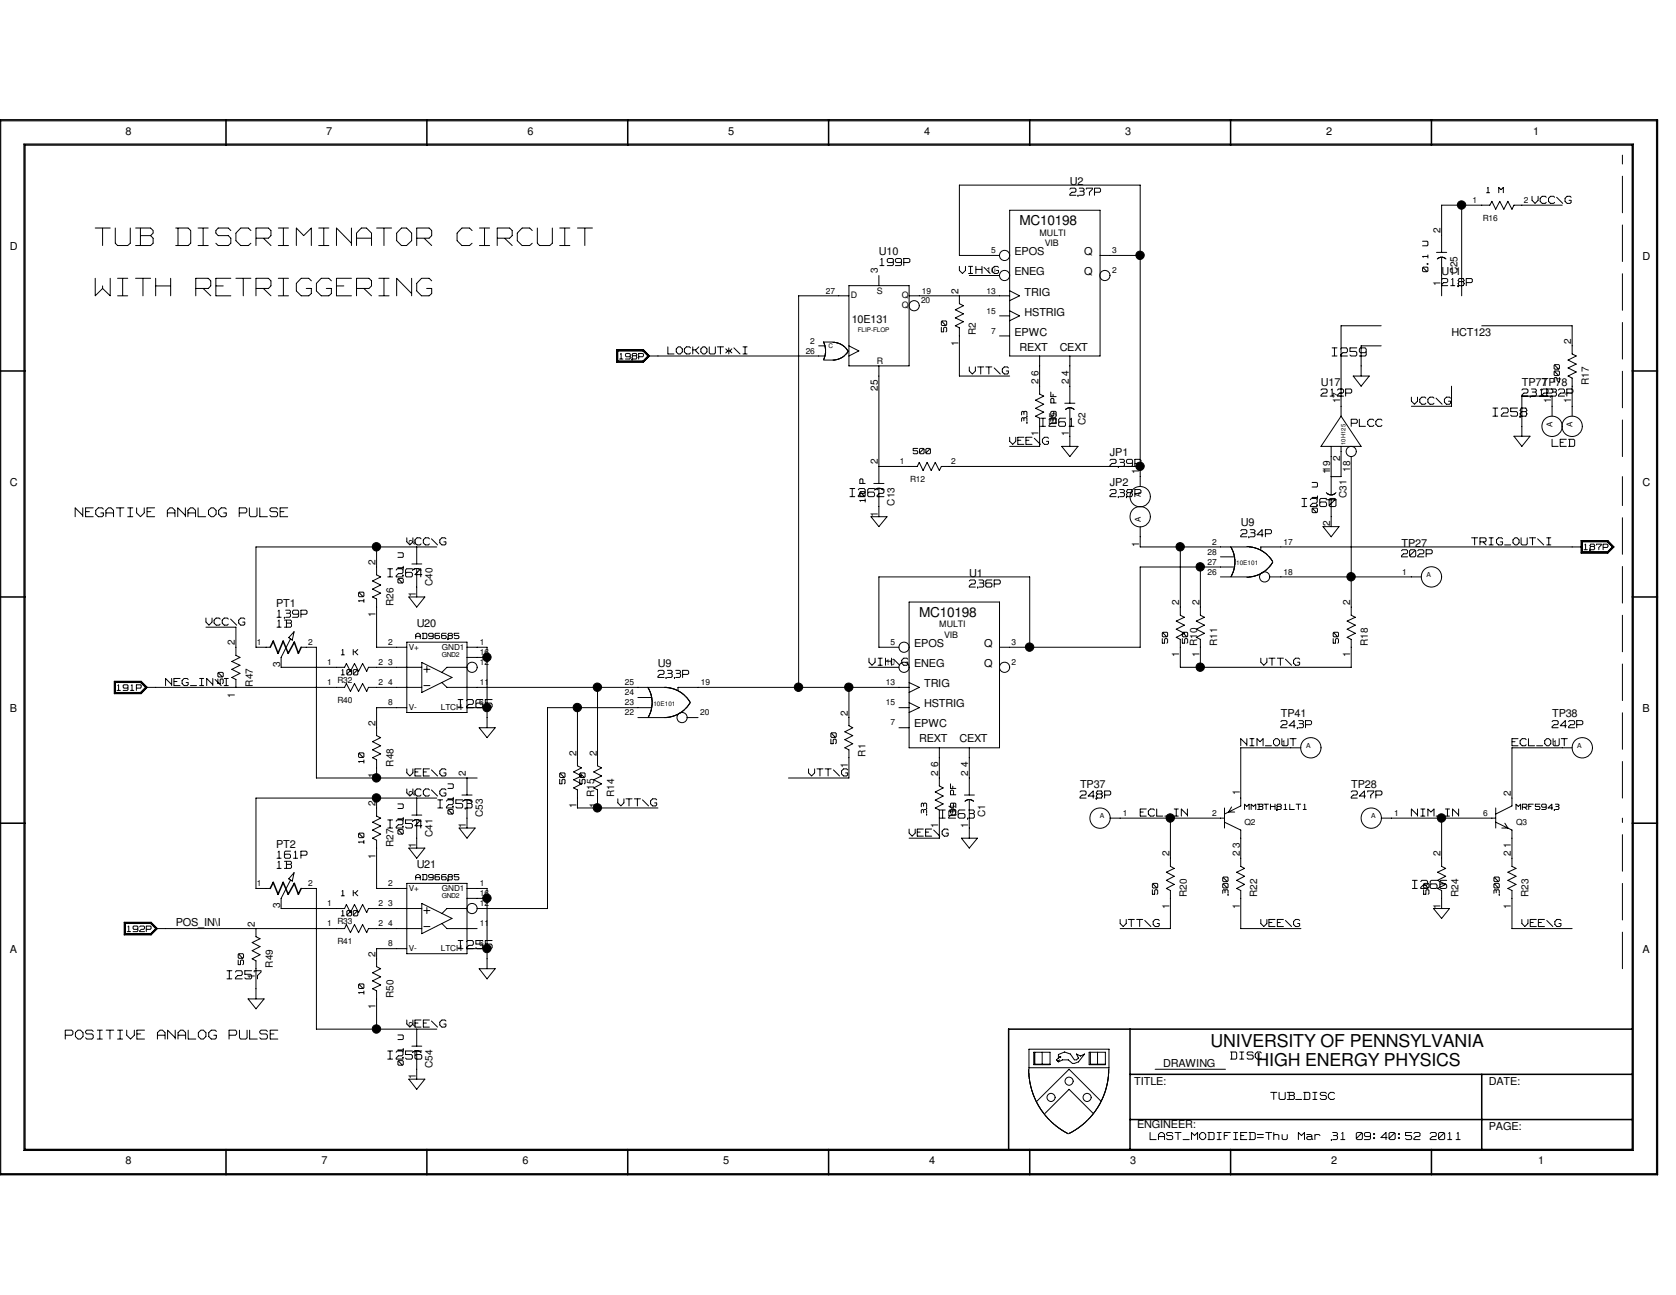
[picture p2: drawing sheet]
<svg xmlns="http://www.w3.org/2000/svg" width="279mm" height="216mm" viewBox="0 0 279 216" stroke-linecap="round" stroke-linejoin="round" font-family="sans-serif">
<defs><g id="words">
<g font-size="5.5" fill="#fff">
<text x="15.9" y="41.5">TUB DISCRIMINATOR CIRCUIT</text>
<text x="15.9" y="49.9">WITH RETRIGGERING</text>
</g>
<g font-size="3">
<text x="201.8" y="174.6">UNIVERSITY OF PENNSYLVANIA</text>
<text x="209.5" y="177.8">HIGH ENERGY PHYSICS</text>
</g>
<g font-size="2.8" fill="#fff">
<text x="12.5" y="86.4">NEGATIVE ANALOG PULSE</text>
<text x="10.9" y="173.5">POSITIVE ANALOG PULSE</text>
</g>
<g font-size="2.6" fill="#fff">
<text x="222.1" y="59.6">I259</text>
<text x="173.5" y="71.3">I261</text>
<text x="248.9" y="69.6">I258</text>
<text x="141.7" y="83.1">I262</text>
<text x="217" y="84.7">I260</text>
<text x="64.6" y="96.4">I264</text>
<text x="76.4" y="118.2">I265</text>
<text x="73" y="135">I253</text>
<text x="156.8" y="136.7">I263</text>
<text x="64.6" y="138.3">I254</text>
<text x="235.5" y="148.4">I266</text>
<text x="76.4" y="158.4">I255</text>
<text x="37.8" y="163.4">I257</text>
<text x="64.6" y="176.8">I256</text>
</g>
<g font-size="2.3">
<text x="170" y="37.5">MC10198</text>
<text x="153.2" y="102.9">MC10198</text>
</g>
<g font-size="2.2" fill="#fff">
<text x="178.4" y="32.8">237P</text>
<text x="255.4" y="34.1">VCC\G</text>
<text x="146.7" y="44.5">199P</text>
<text x="159.9" y="45.8">VIH\G</text>
<text x="240.3" y="47.8">218P</text>
<text x="111.3" y="59.2">LOCKOUT*\I</text>
<text x="161.6" y="62.6">VTT\G</text>
<text x="220.2" y="66.3">212P</text>
<text x="225.3" y="71.3">PLCC</text>
<text x="235.3" y="67.6">VCC\G</text>
<text x="253.7" y="66.3">231P</text>
<text x="257" y="66.3">232P</text>
<text x="168.3" y="74.3">VEE\G</text>
<text x="185" y="78">239P</text>
<text x="258.7" y="74.6">LED</text>
<text x="185" y="83">238P</text>
<text x="206.8" y="89.7">234P</text>
<text x="67.8" y="91.1">VCC\G</text>
<text x="233.6" y="93">202P</text>
<text x="245.3" y="91.1">TRIG_OUT\I</text>
<text x="161.6" y="98.1">236P</text>
<text x="34.3" y="104.4">VCC\G</text>
<text x="46.2" y="103.1">139P</text>
<text x="46.2" y="104.8">1B</text>
<text x="109.7" y="113.2">233P</text>
<text x="144.9" y="111.1">VIH\G</text>
<text x="210.2" y="111.1">VTT\G</text>
<text x="27.6" y="114.5">NEG_IN\I</text>
<text x="206.8" y="124.5">NIM_OUT</text>
<text x="213.5" y="121.5">243P</text>
<text x="252.1" y="124.5">ECL_OUT</text>
<text x="258.7" y="121.5">242P</text>
<text x="67.8" y="129.6">VEE\G</text>
<text x="134.8" y="129.6">VTT\G</text>
<text x="67.8" y="132.9">VCC\G</text>
<text x="103" y="134.6">VTT\G</text>
<text x="180" y="133.3">248P</text>
<text x="190.1" y="136.3">ECL_IN</text>
<text x="225.3" y="133.3">247P</text>
<text x="235.3" y="136.3">NIM_IN</text>
<text x="46.2" y="143.3">161P</text>
<text x="151.6" y="139.6">VEE\G</text>
<text x="46.2" y="145">1B</text>
<text x="186.7" y="154.7">VTT\G</text>
<text x="210.2" y="154.7">VEE\G</text>
<text x="253.7" y="154.7">VEE\G</text>
<text x="67.8" y="171.4">VEE\G</text>
<text x="205.1" y="176.8">DISC</text>
<text x="211.8" y="183.5">TUB_DISC</text>
<text x="191.7" y="190.2">LAST_MODIFIED=Thu Mar 31 09:40:52 2011</text>
</g>
<g font-size="2" fill="#fff">
<text x="238.4" y="45.3" transform="rotate(-90 238.4 45.3)">0.1 U</text>
<text x="158.2" y="55.3" transform="rotate(-90 158.2 55.3)">50</text>
<text x="260.3" y="63.7" transform="rotate(-90 260.3 63.7)">200</text>
<text x="171.5" y="70.4" transform="rotate(-90 171.5 70.4)">33</text>
<text x="176.4" y="70.4" transform="rotate(-90 176.4 70.4)">39 PF</text>
<text x="144.6" y="83.7" transform="rotate(-90 144.6 83.7)">10 P</text>
<text x="220" y="85.5" transform="rotate(-90 220 85.5)">0.1 U</text>
<text x="61" y="100.4" transform="rotate(-90 61 100.4)">10</text>
<text x="67.6" y="97.2" transform="rotate(-90 67.6 97.2)">0.1 U</text>
<text x="195" y="107.2" transform="rotate(-90 195 107.2)">50</text>
<text x="198.3" y="107.2" transform="rotate(-90 198.3 107.2)">50</text>
<text x="223.5" y="107.2" transform="rotate(-90 223.5 107.2)">50</text>
<text x="37.5" y="114" transform="rotate(-90 37.5 114)">50</text>
<text x="139.7" y="124" transform="rotate(-90 139.7 124)">50</text>
<text x="61" y="127.2" transform="rotate(-90 61 127.2)">10</text>
<text x="94.5" y="130.7" transform="rotate(-90 94.5 130.7)">50</text>
<text x="97.9" y="130.7" transform="rotate(-90 97.9 130.7)">50</text>
<text x="75.9" y="135.7" transform="rotate(-90 75.9 135.7)">0.1 U</text>
<text x="154.8" y="135.7" transform="rotate(-90 154.8 135.7)">33</text>
<text x="159.7" y="135.7" transform="rotate(-90 159.7 135.7)">39 PF</text>
<text x="61" y="140.6" transform="rotate(-90 61 140.6)">10</text>
<text x="67.6" y="139.1" transform="rotate(-90 67.6 139.1)">0.1 U</text>
<text x="193.3" y="149.1" transform="rotate(-90 193.3 149.1)">50</text>
<text x="205.1" y="149.1" transform="rotate(-90 205.1 149.1)">300</text>
<text x="238.5" y="149.1" transform="rotate(-90 238.5 149.1)">50</text>
<text x="250.3" y="149.1" transform="rotate(-90 250.3 149.1)">300</text>
<text x="40.9" y="160.8" transform="rotate(-90 40.9 160.8)">50</text>
<text x="61" y="165.7" transform="rotate(-90 61 165.7)">10</text>
<text x="67.6" y="177.6" transform="rotate(-90 67.6 177.6)">0.1 U</text>
</g>
<g font-size="1.8">
<text x="20.9" y="22.5">8</text>
<text x="54.4" y="22.5">7</text>
<text x="87.9" y="22.5">6</text>
<text x="121.4" y="22.5">5</text>
<text x="154.1" y="22.5">4</text>
<text x="187.6" y="22.5">3</text>
<text x="221.1" y="22.5">2</text>
<text x="255.6" y="22.5">1</text>
<text x="178.4" y="30.8">U2</text>
<text x="1.7" y="41.7">D</text>
<text x="146.5" y="42.5">U10</text>
<text x="169.1" y="42.5">EPOS</text>
<text x="169.1" y="45.9">ENEG</text>
<text x="180.8" y="42.5">Q</text>
<text x="180.8" y="45.9">Q</text>
<text x="240.3" y="45.9">U11</text>
<text x="273.8" y="43.4">D</text>
<text x="142" y="53.9">10E131</text>
<text x="170.8" y="49.3">TRIG</text>
<text x="170.8" y="52.6">HSTRIG</text>
<text x="169.1" y="56">EPWC</text>
<text x="170" y="58.5">REXT</text>
<text x="176.7" y="58.5">CEXT</text>
<text x="242" y="56">HCT123</text>
<text x="220.2" y="64.3">U17</text>
<text x="253.7" y="64.3">TP77</text>
<text x="257" y="64.3">TP78</text>
<text x="185" y="76.1">JP1</text>
<text x="1.7" y="81.1">C</text>
<text x="185" y="81.1">JP2</text>
<text x="273.8" y="81.1">C</text>
<text x="206.8" y="87.8">U9</text>
<text x="233.6" y="91.1">TP27</text>
<text x="46" y="101.2">PT1</text>
<text x="161.6" y="96.1">U1</text>
<text x="69.5" y="104.5">U20</text>
<text x="152.4" y="107.9">EPOS</text>
<text x="164" y="107.9">Q</text>
<text x="109.7" y="111.2">U9</text>
<text x="152.4" y="111.2">ENEG</text>
<text x="164" y="111.2">Q</text>
<text x="1.7" y="118.7">B</text>
<text x="154.1" y="114.6">TRIG</text>
<text x="154.1" y="117.9">HSTRIG</text>
<text x="213.5" y="119.6">TP41</text>
<text x="258.7" y="119.6">TP38</text>
<text x="273.8" y="118.7">B</text>
<text x="152.4" y="121.3">EPWC</text>
<text x="153.2" y="123.8">REXT</text>
<text x="159.9" y="123.8">CEXT</text>
<text x="180" y="131.3">TP37</text>
<text x="225.3" y="131.3">TP28</text>
<text x="46" y="141.4">PT2</text>
<text x="69.5" y="144.7">U21</text>
<text x="29.3" y="154.4">POS_IN\I</text>
<text x="1.7" y="159">A</text>
<text x="273.8" y="159">A</text>
<text x="193.9" y="177.9">DRAWING</text>
<text x="189.1" y="180.9">TITLE:</text>
<text x="248.2" y="180.9">DATE:</text>
<text x="189.6" y="188.1">ENGINEER:</text>
<text x="248.2" y="188.4">PAGE:</text>
<text x="20.9" y="194.1">8</text>
<text x="53.6" y="194.1">7</text>
<text x="87.1" y="194.1">6</text>
<text x="120.6" y="194.1">5</text>
<text x="154.9" y="194.1">4</text>
<text x="188.4" y="194.1">3</text>
<text x="221.9" y="194.1">2</text>
<text x="256.4" y="194.1">1</text>
</g>
<g font-size="1.8" fill="#fff">
<text x="103.3" y="60">198P</text>
<text x="264.1" y="91.8">187P</text>
<text x="19.5" y="115.3">191P</text>
<text x="21.2" y="155.5">192P</text>
</g>
<g font-size="1.7" fill="#fff">
<text x="247.8" y="32.3">1</text>
<text x="249.9" y="32.3">M</text>
<text x="152.2" y="75.8">500</text>
<text x="69.3" y="106.6">AD96685</text>
<text x="56.9" y="112.7">100</text>
<text x="56.9" y="109.3">1</text>
<text x="59" y="109.3">K</text>
<text x="207.5" y="135.1">MMBTH81LT1</text>
<text x="252.7" y="135.1">MRF5943</text>
<text x="56.9" y="149.5">1</text>
<text x="59" y="149.5">K</text>
<text x="69.3" y="146.9">AD96685</text>
<text x="56.9" y="152.9">100</text>
</g>
<g font-size="1.7">
<text x="240.2" y="38.9" transform="rotate(-90 240.2 38.9)">2</text>
<text x="146.3" y="45.6" transform="rotate(-90 146.3 45.6)">3</text>
<text x="240.2" y="47.7" transform="rotate(-90 240.2 47.7)">1</text>
<text x="243" y="45.8" transform="rotate(-90 243 45.8)">C25</text>
<text x="159.8" y="49" transform="rotate(-90 159.8 49)">2</text>
<text x="159.8" y="57.7" transform="rotate(-90 159.8 57.7)">1</text>
<text x="162.7" y="55.8" transform="rotate(-90 162.7 55.8)">R2</text>
<text x="261.9" y="57.3" transform="rotate(-90 261.9 57.3)">2</text>
<text x="146.3" y="65.2" transform="rotate(-90 146.3 65.2)">25</text>
<text x="173.1" y="62.6" transform="rotate(-90 173.1 62.6)">6</text>
<text x="173.1" y="64.1" transform="rotate(-90 173.1 64.1)">2</text>
<text x="178.2" y="62.6" transform="rotate(-90 178.2 62.6)">4</text>
<text x="178.2" y="64.1" transform="rotate(-90 178.2 64.1)">2</text>
<text x="264.9" y="64.2" transform="rotate(-90 264.9 64.2)">R17</text>
<text x="176.1" y="70.9" transform="rotate(-90 176.1 70.9)">R5</text>
<text x="181" y="70.9" transform="rotate(-90 181 70.9)">C2</text>
<text x="223.4" y="67.3" transform="rotate(-90 223.4 67.3)">17</text>
<text x="258.6" y="67.3" transform="rotate(-90 258.6 67.3)">1</text>
<text x="261.9" y="67.3" transform="rotate(-90 261.9 67.3)">11</text>
<text x="146.3" y="77.4" transform="rotate(-90 146.3 77.4)">2</text>
<text x="173.1" y="72.8" transform="rotate(-90 173.1 72.8)">1</text>
<text x="178.2" y="72.8" transform="rotate(-90 178.2 72.8)">1</text>
<text x="223.4" y="76.8" transform="rotate(-90 223.4 76.8)">2</text>
<text x="189.9" y="79" transform="rotate(-90 189.9 79)">1</text>
<text x="221.7" y="79" transform="rotate(-90 221.7 79)">119</text>
<text x="224.5" y="83.1" transform="rotate(-90 224.5 83.1)">C31</text>
<text x="225.1" y="78.6" transform="rotate(-90 225.1 78.6)">18</text>
<text x="146.3" y="86.2" transform="rotate(-90 146.3 86.2)">1</text>
<text x="149.1" y="84.3" transform="rotate(-90 149.1 84.3)">C13</text>
<text x="221.7" y="87.7" transform="rotate(-90 221.7 87.7)">2</text>
<text x="62.6" y="94.2" transform="rotate(-90 62.6 94.2)">2</text>
<text x="69.3" y="90.8" transform="rotate(-90 69.3 90.8)">2</text>
<text x="189.9" y="91.2" transform="rotate(-90 189.9 91.2)">1</text>
<text x="65.6" y="101" transform="rotate(-90 65.6 101)">R26</text>
<text x="69.3" y="99.6" transform="rotate(-90 69.3 99.6)">1</text>
<text x="72.1" y="97.7" transform="rotate(-90 72.1 97.7)">C40</text>
<text x="196.6" y="100.9" transform="rotate(-90 196.6 100.9)">2</text>
<text x="199.9" y="100.9" transform="rotate(-90 199.9 100.9)">2</text>
<text x="225.1" y="100.9" transform="rotate(-90 225.1 100.9)">2</text>
<text x="39.2" y="107.6" transform="rotate(-90 39.2 107.6)">2</text>
<text x="62.6" y="102.9" transform="rotate(-90 62.6 102.9)">1</text>
<text x="202.9" y="107.7" transform="rotate(-90 202.9 107.7)">R11</text>
<text x="228" y="107.7" transform="rotate(-90 228 107.7)">R18</text>
<text x="46.7" y="111.2" transform="rotate(-90 46.7 111.2)">3</text>
<text x="196.6" y="109.6" transform="rotate(-90 196.6 109.6)">1</text>
<text x="199.9" y="109.6" transform="rotate(-90 199.9 109.6)">1 R10</text>
<text x="225.1" y="109.6" transform="rotate(-90 225.1 109.6)">1</text>
<text x="39.2" y="116.3" transform="rotate(-90 39.2 116.3)">1</text>
<text x="42.1" y="114.5" transform="rotate(-90 42.1 114.5)">R47</text>
<text x="141.4" y="119.3" transform="rotate(-90 141.4 119.3)">2</text>
<text x="62.6" y="121" transform="rotate(-90 62.6 121)">2</text>
<text x="62.6" y="129.7" transform="rotate(-90 62.6 129.7)">1</text>
<text x="65.6" y="127.8" transform="rotate(-90 65.6 127.8)">R48</text>
<text x="77.7" y="129.4" transform="rotate(-90 77.7 129.4)">2</text>
<text x="96.1" y="126" transform="rotate(-90 96.1 126)">2</text>
<text x="99.5" y="126" transform="rotate(-90 99.5 126)">2</text>
<text x="141.4" y="128.1" transform="rotate(-90 141.4 128.1)">1</text>
<text x="144.3" y="126.2" transform="rotate(-90 144.3 126.2)">R1</text>
<text x="156.4" y="129.4" transform="rotate(-90 156.4 129.4)">2</text>
<text x="156.4" y="127.9" transform="rotate(-90 156.4 127.9)">6</text>
<text x="161.4" y="129.4" transform="rotate(-90 161.4 129.4)">2</text>
<text x="161.4" y="127.9" transform="rotate(-90 161.4 127.9)">4</text>
<text x="62.6" y="134.4" transform="rotate(-90 62.6 134.4)">2</text>
<text x="69.3" y="132.7" transform="rotate(-90 69.3 132.7)">2</text>
<text x="80.5" y="136.2" transform="rotate(-90 80.5 136.2)">C53</text>
<text x="96.1" y="134.7" transform="rotate(-90 96.1 134.7)">1</text>
<text x="99.1" y="132.9" transform="rotate(-90 99.1 132.9)">R15</text>
<text x="99.5" y="134.7" transform="rotate(-90 99.5 134.7)">1</text>
<text x="102.4" y="132.9" transform="rotate(-90 102.4 132.9)">R14</text>
<text x="159.3" y="136.2" transform="rotate(-90 159.3 136.2)">R4</text>
<text x="164.2" y="136.2" transform="rotate(-90 164.2 136.2)">C1</text>
<text x="206.7" y="132.6" transform="rotate(-90 206.7 132.6)">1</text>
<text x="251.9" y="132.7" transform="rotate(-90 251.9 132.7)">2</text>
<text x="62.6" y="143.1" transform="rotate(-90 62.6 143.1)">1</text>
<text x="65.6" y="141.3" transform="rotate(-90 65.6 141.3)">R27</text>
<text x="69.3" y="141.4" transform="rotate(-90 69.3 141.4)">1</text>
<text x="72.1" y="139.6" transform="rotate(-90 72.1 139.6)">C41</text>
<text x="77.7" y="138.1" transform="rotate(-90 77.7 138.1)">1</text>
<text x="156.4" y="138.1" transform="rotate(-90 156.4 138.1)">1</text>
<text x="161.4" y="138.1" transform="rotate(-90 161.4 138.1)">1</text>
<text x="194.9" y="142.7" transform="rotate(-90 194.9 142.7)">2</text>
<text x="206.7" y="142.7" transform="rotate(-90 206.7 142.7)">2</text>
<text x="206.7" y="141.3" transform="rotate(-90 206.7 141.3)">3</text>
<text x="240.2" y="142.7" transform="rotate(-90 240.2 142.7)">2</text>
<text x="251.9" y="142.7" transform="rotate(-90 251.9 142.7)">2</text>
<text x="251.9" y="141.4" transform="rotate(-90 251.9 141.4)">1</text>
<text x="197.9" y="149.6" transform="rotate(-90 197.9 149.6)">R20</text>
<text x="209.6" y="149.6" transform="rotate(-90 209.6 149.6)">R22</text>
<text x="243.1" y="149.6" transform="rotate(-90 243.1 149.6)">R24</text>
<text x="254.8" y="149.6" transform="rotate(-90 254.8 149.6)">R23</text>
<text x="42.5" y="154.5" transform="rotate(-90 42.5 154.5)">2</text>
<text x="46.7" y="151.4" transform="rotate(-90 46.7 151.4)">3</text>
<text x="194.9" y="151.5" transform="rotate(-90 194.9 151.5)">1</text>
<text x="206.7" y="151.5" transform="rotate(-90 206.7 151.5)">1</text>
<text x="240.2" y="151.5" transform="rotate(-90 240.2 151.5)">1</text>
<text x="251.9" y="151.5" transform="rotate(-90 251.9 151.5)">1</text>
<text x="45.5" y="161.3" transform="rotate(-90 45.5 161.3)">R49</text>
<text x="62.6" y="159.5" transform="rotate(-90 62.6 159.5)">2</text>
<text x="42.5" y="163.2" transform="rotate(-90 42.5 163.2)">1</text>
<text x="65.6" y="166.4" transform="rotate(-90 65.6 166.4)">R50</text>
<text x="62.6" y="168.2" transform="rotate(-90 62.6 168.2)">1</text>
<text x="69.3" y="171.2" transform="rotate(-90 69.3 171.2)">2</text>
<text x="69.3" y="180" transform="rotate(-90 69.3 180)">1</text>
<text x="72.1" y="178.1" transform="rotate(-90 72.1 178.1)">C54</text>
</g>
<g font-size="1.5">
<text x="173.3" y="39.3">MULTI</text>
<text x="174.2" y="41">VIB</text>
<text x="141.8" y="49.7">D</text>
<text x="146.2" y="49">S</text>
<text x="150.4" y="51.4">Q</text>
<text x="150.4" y="49.7">Q</text>
<text x="146.2" y="60.7">R</text>
<text x="156.6" y="104.6">MULTI</text>
<text x="157.4" y="106.3">VIB</text>
</g>
<g font-size="1.4">
<text x="245.5" y="33.9">1</text>
<text x="254" y="33.9">2</text>
<text x="247.2" y="36.8">R16</text>
<text x="164.5" y="45.6">10</text>
<text x="165.2" y="42.2">5</text>
<text x="185.4" y="45.6">2</text>
<text x="185.4" y="42.2">3</text>
<text x="137.7" y="48.9">27</text>
<text x="153.5" y="50.6">20</text>
<text x="153.7" y="48.9">19</text>
<text x="164.5" y="48.9">13</text>
<text x="164.5" y="52.3">15</text>
<text x="134.3" y="59">26</text>
<text x="135.1" y="57.3">2</text>
<text x="165.2" y="55.6">7</text>
<text x="150" y="77.4">1</text>
<text x="158.6" y="77.4">2</text>
<text x="151.7" y="80.3">R12</text>
<text x="201.3" y="95.8">26</text>
<text x="201.3" y="92.5">28</text>
<text x="201.3" y="94.1">27</text>
<text x="202.1" y="90.8">2</text>
<text x="214" y="95.8">18</text>
<text x="214" y="90.8">17</text>
<text x="233.8" y="95.8">1</text>
<text x="42.8" y="107.5">1</text>
<text x="51.4" y="107.5">2</text>
<text x="64.7" y="107.5">2</text>
<text x="80" y="107.5">1</text>
<text x="148.5" y="107.5">5</text>
<text x="168.6" y="107.5">3</text>
<text x="54.6" y="110.9">1</text>
<text x="56.3" y="113.8">R32</text>
<text x="63.1" y="110.9">2</text>
<text x="64.7" y="110.9">3</text>
<text x="68.2" y="108.4">V+</text>
<text x="73.7" y="108.4">GND1</text>
<text x="80" y="109.2">16</text>
<text x="80" y="110.9">12</text>
<text x="147.7" y="110.9">10</text>
<text x="168.6" y="110.9">2</text>
<text x="54.6" y="114.3">1</text>
<text x="56.3" y="117.2">R40</text>
<text x="63.1" y="114.3">2</text>
<text x="64.7" y="114.3">4</text>
<text x="64.7" y="117.6">8</text>
<text x="68.2" y="118.4">V-</text>
<text x="73.5" y="118.4">LTCH</text>
<text x="79.9" y="117.6">6</text>
<text x="80" y="114.3">11</text>
<text x="104.2" y="119.3">22</text>
<text x="104.2" y="115.9">24</text>
<text x="104.2" y="114.3">25</text>
<text x="104.2" y="117.6">23</text>
<text x="116.7" y="119.3">20</text>
<text x="116.8" y="114.3">19</text>
<text x="147.7" y="114.3">13</text>
<text x="147.7" y="117.6">15</text>
<text x="148.5" y="120.9">7</text>
<text x="213.7" y="124.3">1</text>
<text x="258.9" y="124.3">1</text>
<text x="187.2" y="136">1</text>
<text x="202.1" y="136">2</text>
<text x="207.5" y="137.6">Q2</text>
<text x="232.4" y="136">1</text>
<text x="247.3" y="136">6</text>
<text x="252.7" y="137.6">Q3</text>
<text x="42.8" y="147.7">1</text>
<text x="51.4" y="147.7">2</text>
<text x="64.7" y="147.7">2</text>
<text x="68.2" y="148.6">V+</text>
<text x="73.7" y="148.6">GND1</text>
<text x="80" y="147.7">1</text>
<text x="80" y="149.4">16</text>
<text x="54.6" y="154.4">1</text>
<text x="54.6" y="151.1">1</text>
<text x="56.3" y="154.1">R33</text>
<text x="63.1" y="154.4">2</text>
<text x="63.1" y="151.1">2</text>
<text x="64.7" y="151.1">3</text>
<text x="64.7" y="154.4">4</text>
<text x="80" y="151.1">12</text>
<text x="80" y="154.4">11</text>
<text x="56.3" y="157.4">R41</text>
<text x="64.7" y="157.8">8</text>
<text x="68.2" y="158.6">V-</text>
<text x="73.5" y="158.6">LTCH</text>
<text x="79.9" y="157.8">6</text>
</g>
<g font-size="1.3">
<text x="258.8" y="71.1" transform="rotate(-90 258.8 71.1)">A</text>
<text x="262.2" y="71.1" transform="rotate(-90 262.2 71.1)">A</text>
<text x="190.2" y="82.8" transform="rotate(-90 190.2 82.8)">A</text>
<text x="190.2" y="87" transform="rotate(-90 190.2 87)">A</text>
</g>
<g font-size="1.1">
<text x="138.1" y="58">C</text>
<text x="143" y="55.3">FLIP-FLOP</text>
<text x="206.1" y="94.2">10E101</text>
<text x="237.8" y="96.1">A</text>
<text x="73.7" y="109.6">GND2</text>
<text x="108.9" y="117.6">10E101</text>
<text x="217.7" y="124.6">A</text>
<text x="262.9" y="124.6">A</text>
<text x="183.3" y="136.4">A</text>
<text x="228.6" y="136.4">A</text>
<text x="73.7" y="149.7">GND2</text>
</g>
<text font-size="1" x="224.3" y="74.2" transform="rotate(-90 224.3 74.2)">10H125</text>
</g></defs>
<g fill="none" stroke="#000" stroke-width=".25">
<path d="M0 20h276.3v175.8h-276.3zM37.7 20v4.2M71.2 20v4.2M104.6 20v4.2M138.1 20v4.2M171.7 20v4.2M205.1 20v4.2M238.6 20v4.2M4.1 24.2h268v167.4h-268zM0 61.8h4.1M272.1 61.8h4.2M0 99.5h4.1"/>
<path d="M272.1 99.5h4.2M45 107.9l.6-1 .8 2 .8-2 .8 2 1.1-1.8 .6 1.8 .5-1M0 137.2h4.1M272.1 137.2h4.2M45 148.1l.6-1 .8 2 .8-2 .8 2 1.1-1.8 .6 1.8 .5-1M188.4 179.1h83.7M188.4 171.6v20M247 179.1v12.5M272.1 171.6h-104v19.9M37.7 191.6v4.2M71.2 191.6v4.2M104.6 191.6v4.2"/>
<path d="M138.1 191.6v4.2M171.7 191.6v4.2M188.4 186.6h83.7M205.1 191.6v4.2M238.6 191.6v4.2"/>
</g>
<path d="M270.5 76.1v-50.2M270.5 133.1v-53.6M270.5 161.5v-25.1" fill="none" stroke="#000" stroke-width=".17" stroke-dasharray="6.1 2"/>
<g fill="none" stroke="#000" stroke-width=".17">
<path d="M.1 20.2h276v175.5h-276zM4 24h268.3v167.8h-268.3zM15.9 38h2.5M17.1 38.1v2.8M19.2 38v2.5M21.7 38v2.5M22.6 38h2.5M23.4 38.1v2.8M23.5 39.3h1.6M25.1 38l.4 .4M25.1 39.3l.4 .4M25.5 38.5v.3"/>
<path d="M25.5 39.8v.7M25.5 38.9l-.4 .3M29.3 38h2M29.7 38.1v2.8M31.4 38l.4 .4M31.8 38.5v2M33 38h1.7M33.9 38.1v2.8M36 38.4v.4M36 38.9l.4 .4M36.4 38l-.4 .4M36.4 38h1.6"/>
<path d="M36.4 39.3h1.6M38.1 38l.4 .4M38.1 39.3l.4 .4M38.5 39.8v.7M39.3 38.9v1.2M40.1 38l-.8 .9M40.2 38h1.2M41.4 38l.4 .4M42.7 38.1v2.8M42.7 38h2M42.7 39.7h2M43.9 39.8l1.3 1.1"/>
<path d="M44.7 38l.5 .4M45.2 38.5v.7M45.2 39.3l-.5 .4M46.4 38h1.7M47.2 38.1v2.8M49.4 38.1v2.8M49.4 38l1.2 1.2M51.9 38.1v2.8M51.9 38l-1.3 1.3M53.1 38h1.7M54 38.1v2.8M56.1 38.1v2.8"/>
<path d="M56.1 38l2.4 2.5M58.6 38v2.9M59.4 38.9v2M59.5 39.7h2.4M60.2 38l-.8 .9M60.3 38h.7M61.1 38l.8 .9M61.9 38.9v2M62.8 38h2.5M64 38.1v2.8M66.1 38.9v1.2M66.9 38l-.8 .9"/>
<path d="M67 38h.7M67.8 38l.8 .9M68.6 38.9v1.2M69.5 38.1v2.8M69.5 38h2M69.5 39.7h2M70.7 39.8l1.3 1.1M71.5 38l.5 .4M72 38.5v.7M72 39.3l-.5 .4M76.2 38.9v1.2M77 38l-.8 .9"/>
<path d="M77 38h1.2M78.3 38l.4 .4M79.9 38h1.7M80.8 38.1v2.8M82.9 38h2M82.9 38.1v2.8M82.9 39.7h2M84.2 39.8l1.2 1.1M85 38l.4 .4M85.4 39.3l-.4 .4M85.4 38.5v.7M86.2 38.9v1.2"/>
<path d="M87 38l-.8 .9M87.1 38h1.2M88.3 38l.4 .4M89.6 38v2.5M92.1 38v2.5M93.3 38h1.7M94.1 38.1v2.8M96.3 38h2.5M97.5 38.1v2.8M168.3 35.1h15.1v24.3h-15.1zM178.4 32.4v.2M178.4 32.6h1"/>
<path d="M178.5 31.4l-.1 .1M178.6 31.4h.6M178.7 32l-.3 .4M178.7 32h.5M179.2 31.4l.2 .1M179.4 31.6v.2M179.4 31.9l-.2 .1M179.7 32.6h.1M179.9 31.4h.6M179.9 32.6h.6M180 31.9h.5M180.6 31.4l.1 .1"/>
<path d="M180.6 31.9l.1 .1M180.7 31.6v.1M180.7 32.1v.2M180.7 32.4l-.1 .2M180.7 31.7l-.1 .2M181.1 31.4v.1M181.1 31.4h1M181.6 32.1v.5M182.1 31.6l-.5 .4M182.1 31.4v.1M182.5 31.4h.8M182.5 31.4v1.2"/>
<path d="M182.5 32h.8M183.3 31.4l.2 .1M183.5 31.6v.2M183.5 31.9l-.2 .1M243.7 34.2v15.1M247.8 32.1h.5M248.1 31.2l-.2 .2M248.1 31.3v.8M249.9 31.2l.3 .4M249.9 31.3v.8M250.6 31.3v.8M250.6 31.2l-.4 .4"/>
<path d="M255.4 33.4l.5 .5M255.4 32.7v.7M256.4 33.4l-.5 .5M256.4 32.7v.7M256.8 33.1v.4M256.8 33.6l.3 .3M257.1 32.7l-.3 .4M257.1 32.7h.5M257.1 33.9h.5M257.6 32.7l.2 .2M257.8 33.7l-.2 .2M258.1 33.1v.4"/>
<path d="M258.1 33.6l.4 .3M258.5 32.7l-.4 .4M258.5 32.7h.5M258.5 33.9h.5M259 32.7l.2 .2M259.2 33.7l-.2 .2M259.5 32.9l1 1M260.4 34.2h-8l-.3 .7-.7-1.3-.7 1.3-.7-1.3-.7 1.3-.6-1.3-.3 .6h-8.1v7.9M260.9 33.1v.4M260.9 33.6l.3 .3M261.2 32.7l-.3 .4M261.3 32.7h.4"/>
<path d="M261.3 33.9h.4M261.6 33.4h.3M261.7 32.7l.2 .2M261.9 33.7l-.2 .2M261.9 33.4v.3M15.9 46.4v2.9M17.1 48.1l-1.2 1.2M17.1 47.7v.3M17.1 48.1l1.3 1.2M18.4 46.4v2.9M19.2 40.6l.4 .3M19.6 49.3h1.7"/>
<path d="M19.6 46.4h1.7M19.6 40.9h1.7M20.4 46.4v2.9M21.7 40.6l-.4 .3M22.6 46.4h2.5M22.6 40.9h2.5M23.8 46.4v2.9M25.5 40.6l-.4 .3M26 46.4v2.9M26 47.7h2.4M28.4 46.4v2.9M29.3 40.9h2"/>
<path d="M31.8 40.6l-.4 .3M32.6 46.4h2.1M32.6 46.4v2.9M32.7 48.1h2M33 40.9h1.7M33.9 48.1l1.2 1.2M34.7 46.4l.4 .4M35.1 47.7l-.4 .4M35.1 46.9v.7M36 46.4h2.5M36 46.4v2.9M36 40.6l.4 .3"/>
<path d="M36 49.3h2.5M36 47.7h1.2M36.4 40.9h1.6M38.5 40.6l-.4 .3M39.3 46.4h2.5M39.3 40.1l.8 .8M40.2 40.9h1.2M40.6 46.4v2.9M41.8 40.6l-.4 .3M42.7 46.4v2.9M42.7 46.4h2M42.7 48.1h2"/>
<path d="M43.9 48.1l1.3 1.2M44.7 46.4l.5 .4M45.2 47.7l-.5 .4M45.2 46.9v.7M46.4 49.3h1.7M46.4 46.4h1.7M46.4 40.9h1.7M47.2 46.4v2.9M49.4 47.3v1.2M49.4 48.5l.8 .8M50.2 46.4l-.8 .8M50.2 49.3h1.2"/>
<path d="M50.2 46.4h1.2M51.1 48.1h.8M51.5 46.4l.4 .4M51.9 48.9l-.4 .4M51.9 48.1v.8M52.7 47.3v1.2M52.7 48.5l.9 .8M53.1 40.9h1.7M53.6 46.4l-.9 .8M53.6 49.3h1.2M53.6 46.4h1.2M54.4 48.1h.8"/>
<path d="M54.8 46.4l.4 .4M55.2 48.9l-.4 .4M55.2 48.1v.8M56.1 46.4h2.5M56.1 46.4v2.9M56.1 49.3h2.5M56.1 47.7h1.2M59.4 46.4h2.1M59.4 46.4v2.9M59.5 48.1h2M60.7 48.1l1.2 1.2M61.5 46.4l.4 .4"/>
<path d="M61.9 47.7l-.4 .4M61.9 46.9v.7M63.2 49.3h1.7M63.2 46.4h1.7M64 46.4v2.9M66.1 46.4l2.5 2.5M66.1 46.4v2.9M66.1 40.1l.8 .8M67 40.9h.7M68.6 46.4v2.9M68.6 40.1l-.8 .8M69.5 47.3v1.2"/>
<path d="M69.5 48.5l.8 .8M70.3 46.4l-.8 .8M70.3 49.3h1.2M70.3 46.4h1.2M71.1 48.1h.8M71.5 46.4l.5 .4M72 48.9l-.5 .4M72 48.1v.8M76.2 40.1l.8 .8M77 40.9h1.2M78.7 40.6l-.4 .3M79.9 40.9h1.7"/>
<path d="M86.2 40.1l.8 .8M87.1 40.9h1.2M88.7 40.6l-.4 .3M89.6 40.6l.4 .3M90 40.9h1.6M92.1 40.6l-.4 .3M93.3 40.9h1.7M102.8 58.3h4.5l1 1.1-1 1h-4.5zM102.8 58.4h4.4l1 1-1 .9h-4.4zM102.9 58.5h4.3l.9 .9-.9 .8h-4.3zM103 58.5h4.2l.8 .9-.8 .8h-4.2zM103.3 59.9h.5"/>
<path d="M103.5 58.9l-.1 .2M103.5 59v.8M104.3 59.9h.6M104.3 59.3l.1 .2M104.3 59.1v.2M104.4 58.9l-.1 .2M104.4 59.5h.5M104.4 58.9h.5M104.9 58.9l.2 .2M105 59.4l-.1 .1M105.1 59.7l-.2 .2M105.1 59.1v.6"/>
<path d="M105.4 59.9h.1M105.5 58.9l-.1 .3 .1 .1-.1 .3 .1 .3M105.5 59.9h.5M105.5 58.9h.5M105.5 59.3h.5M106 58.9l.2 .3-.2 .1 .2 .3-.2 .3M106.5 58.9h.6M106.5 59v.9M106.5 59.5h.6M107.1 58.9l.2 .2M107.3 59.3l-.2 .2M107.3 59.1v.2"/>
<path d="M108 59.4h29.5M111.3 57.8v1.2M111.4 59h1M112.7 58.7l.4 .3M112.7 58.2v.4M113.1 57.8l-.4 .4M113.1 57.8h.3M113.1 59h.3M113.4 57.8l.3 .4M113.7 58.2v.4M113.7 58.7l-.3 .3M114.1 58.2v.4"/>
<path d="M114.1 58.7l.3 .3M114.4 57.8l-.3 .4M114.5 57.8h.4M114.5 59h.4M114.9 57.8l.2 .2M115.1 58.8l-.2 .2M115.5 57.8v1.2M115.5 58.3h.5M116 58.4v.1M116 58.5l.5 .5M116.5 57.8l-.5 .5M116.8 58.7l.4 .3"/>
<path d="M116.8 58.2v.4M117.2 57.8l-.4 .4M117.2 57.8h.3M117.2 59h.3M117.5 57.8l.4 .4M117.9 58.2v.4M117.9 58.7l-.4 .3M118.2 58.8l.2 .2M118.2 57.8v1M118.4 59h.6M119.3 58.8l-.2 .2M119.3 57.8v1"/>
<path d="M119.6 57.8h1M120.1 57.9v1.1M121 58.2l.3 .3M121.3 58.5l-.3 .3M121.4 58.5h.2M121.5 58v1M121.7 58.5l.3 .3M122 58.2l-.3 .3M122.3 58l1.1 1M123.9 57.8h.6M123.9 59h.6M124.2 57.9v1.1"/>
<path d="M136.5 57.7h1M137.3 57l.2 .7 .1 .8M137.3 59.9h.1M137.3 57h1.5M137.6 58.5l-.1 .9-.2 .6M138.9 57.1l1.1 .2 .9 .6M139.8 59.9h.1M140 59.8h.1M140.1 57.4h.1M140.3 59.6h.1M140.5 57.6h.1M140.9 59.2l-.9 .6-1.1 .2"/>
<path d="M140.9 58l.5 .6M141.2 58.3h.1M141.4 58.5l-.5 .6M141.5 49.3h-8.4v65.3M141.5 57.7l1.7 .8-1.7 .9M141.5 47.6h10.1v13.4h-10.1zM146.5 45.9v1.7M146.7 44.3h.7M147 43.1l-.1 .2M147 43.1v1.1M147.9 43.6l.2 .2M147.9 43.3v.3"/>
<path d="M147.9 44.3h.8M148.1 43.1l-.2 .2M148.1 43.8h.6M148.1 43.1h.6M148.8 43.1l.1 .2M148.9 43.6l-.1 .2M148.9 44.1l-.1 .2M148.9 43.3v.8M149.3 43.6l.1 .2M149.3 43.3v.3M149.3 44.3h.8M149.4 43.1l-.1 .2"/>
<path d="M149.5 43.8h.6M149.5 43.1h.6M150.1 43.1l.2 .2M150.2 43.6l-.1 .2M150.3 44.1l-.2 .2M150.3 43.3v.8M150.7 43.1h.8M150.7 43.1v1.2M150.7 43.8h.8M151.5 43.1l.2 .2M151.6 49.3h16.7M151.7 43.6l-.2 .2"/>
<path d="M151.7 43.3v.3M156.9 54.1l.2 .2M156.9 53.7v.4M156.9 54.6v.7M156.9 55.3h.4M157.1 53.6h.1M157.1 53.5l-.2 .1M157.1 53.7l.5 .5M157.1 53.5h.5M157.1 54.3h.5M157.3 54.7v.6M157.4 54.6l-.1 .1"/>
<path d="M157.5 54.6h.1M157.7 53.5l.1 .1M157.7 54.6l.1 .1M157.8 54.1l-.1 .2M157.8 55.2l-.1 .1M157.8 53.7v.4M157.8 54.7v.5M159.9 49.3v1.3l.7 .4-1.3 .6 1.3 .7-1.3 .7 1.3 .6-1.3 .7 .6 .4v8h8.4M159.9 44.4v.6M159.9 45.1l.5 .5M161 44.4v.6M161 45.1l-.6 .5"/>
<path d="M161.5 44.4h.6M161.5 45.6h.6M161.6 45.9h5M161.8 44.4v1.2M162.7 44.4v1.2M162.7 44.9h1M163.7 44.4v1.2M164 44.6l1.1 1M165.4 44.8v.4M165.4 45.3l.4 .3M165.8 44.4l-.4 .3M165.8 44.4h.4"/>
<path d="M165.8 45.6h.4M166.1 45.1h.3M166.3 44.4l.2 .2M166.5 45.4l-.2 .2M166.5 45.1v.3M166.6 42.6h-6.7v-11.7h30.2v50.2M166.6 56h1.7M166.6 52.7h1.7M168.3 51.8l1.7 .9-1.7 .8M168.3 48.5l1.7 .8-1.7 .8M173.3 59.4v6.3l.7 .3-1.4 .7 1.4 .7-1.4 .7 1.4 .6-1.4 .7 .7 .3v4.7h-5M178.4 59.4v7.8"/>
<path d="M183.4 42.6h6.7M222.1 59.4h.8M222.1 58h.8M222.5 58v1.3M223.5 59.2v.2M223.5 59.4h1.1M223.6 58l-.1 .2M223.7 58h.7M223.9 58.8l-.4 .4M223.9 58.8h.5M224.5 58l.1 .2M224.6 58.3v.2"/>
<path d="M224.6 58.6l-.1 .2M225 59.2l.2 .2M225 58v.6M225.1 58h1.1M225.1 58.6h.9M225.3 59.4h.7M226 58.6l.2 .2M226.2 59.2l-.2 .2M226.2 58.8v.3M226.6 58.6l.2 .2M226.6 58.3v.2M226.6 59.4h.9"/>
<path d="M226.8 58l-.2 .2M226.8 58.8h.7M226.8 58h.7M227.6 58l.2 .2M227.7 58.6l-.1 .2M227.8 59.2l-.2 .2M227.8 58.3v.8M230.3 57.7h-3.4v5M230.3 54.3h-6.7v15.1M237.2 42.8l.1 .1M237.2 45.2l.1 .1M237.2 40.2h.7"/>
<path d="M237.2 41h.7M237.2 44.7v.4M237.2 42.8h.8M237.3 44.6v.1M237.3 44.5l-.1 .2M237.3 44.7l.6 .6M237.3 44.5h.6M237.3 45.3h.6M237.9 40.2l.1 .1M237.9 43.9h.1M237.9 44v.1M237.9 44.5l.1 .2"/>
<path d="M238 44.1h.1M238 40.9l-.1 .1M238 40.4v.4M238 42.5v.5M238 44h.1M238 44.7v.4M238 45.2l-.1 .1M239.5 42.1h1.7M239.7 43.1h.1M240.3 42.9h-.3l-.4 .3M240.3 42.9v6.4M240.4 42.9l.6 .3"/>
<path d="M240.4 47.6h.9M240.5 46.4l-.2 .2M240.5 46.4h.6M240.7 47.1l-.4 .4M240.7 47.1h.4M240.9 43.1h.1M241.2 46.4l.1 .2M241.3 46.7v.2M241.3 46.9l-.1 .2M241.9 47.6h.6M242.2 46.4l-.2 .2M242.2 46.5v1.1"/>
<path d="M243.1 47.6h.1M243.2 46.4l-.1 .4 .1 .1-.1 .4 .1 .3M243.3 47.6h.6M243.3 46.4h.6M243.3 46.9h.6M243.9 46.4l.2 .4-.2 .1 .2 .4-.2 .3M244.4 46.4h.8M244.4 46.5v1.1M244.5 47.1h.7M245.3 46.4l.1 .2M245.4 46.9l-.1 .2M245.4 46.7v.2"/>
<path d="M247 54.3h15.1v4.7l.7 .4-1.4 .6 1.4 .7-1.4 .6 1.4 .7-1.4 .7 .7 .3v6.4M137.3 60h1.5M143.5 79.8l-.2 .2M143.5 79.8h.2M143.7 79.8l.1 .2M146.5 77.8h6.4l.3-.7 .7 1.3 .7-1.3 .6 1.3 .7-1.3 .7 1.3 .3-.6h33.2M146.5 61v19.6M152.2 75.5l.2 .1M152.2 74.8v.3M152.3 74.8h.7M152.3 75.1h.5M152.4 75.6h.4"/>
<path d="M152.9 75.1l.1 .2M153 75.5l-.1 .1M153 75.3v.2M153.3 75.5l.1 .1M153.3 74.9v.6M153.4 74.8l-.1 .1M153.5 75.6h.4M153.5 74.8h.4M153.9 74.9l-.6 .6M153.9 74.9h.1M153.9 74.8l.2 .1M154.1 75.5l-.2 .1"/>
<path d="M154.1 74.9v.6M154.3 75.5l.2 .1M154.3 74.9v.6M154.5 74.8l-.2 .1M154.5 75.6h.4M154.5 74.8h.4M154.9 74.9l-.5 .6M155 74.8l.1 .1M155 74.9h.1M155.1 75.5l-.1 .1M155.1 74.9v.6M161.6 61.2v.6"/>
<path d="M161.6 61.8l.5 .5M162.6 61.2v.6M162.6 61.8l-.5 .6M163 61.2h1M163.5 61.2v1.2M164.3 61.2h1.1M164.8 61.2v1.2M165.7 61.3l1.1 1.1M167.1 61.6v.4M167.1 62l.3 .4M167.4 61.2l-.3 .3M167.5 61.2h.4"/>
<path d="M167.5 62.4h.4M167.8 61.8h.3M167.9 61.2l.2 .1M168.1 62.2l-.2 .2M168.1 61.8v.3M168.3 72.9v.6M168.3 73.6l.5 .4M169.3 72.9v.6M169.3 73.6l-.5 .5M169.7 72.9h1M169.7 72.9v1.2M169.7 74.1h1"/>
<path d="M169.7 73.4h.5M170.3 68.7v.5M170.3 69.8v.4M170.4 68.6l-.1 .1M170.4 69.6l-.1 .2M170.5 69.6h.1M170.5 68.6h.1M170.6 68.6l.1 .1M170.6 69.6l.1 .2M170.7 68.7v.4M170.7 69.8v.3M170.8 68.6l-.1 .1"/>
<path d="M170.8 69.6l-.1 .1M170.9 69.6h.1M170.9 68.6h.1M171 72.9h1M171 72.9v1.2M171.1 68.6l.1 .1M171.1 69.6l.1 .2M171.1 74.1h.9M171.1 73.4h.4M171.2 69.3h.1M171.2 70.4h.1M171.2 68.7v.5"/>
<path d="M171.2 69.8v.4M172.4 73.1l1 1M173.5 71.1h.8M173.5 69.7h.8M173.8 73.3v.4M173.8 73.7l.3 .4M173.9 69.8v1.2M174.1 72.9l-.3 .3M174.2 72.9h.4M174.2 74.1h.4M174.5 73.6h.3M174.6 72.9l.2 .2"/>
<path d="M174.8 73.9l-.2 .2M174.8 73.6v.3M174.9 71v.1M174.9 71.1h1.1M175 69.7l-.1 .2M175.1 69.7h.7M175.2 69.2l.1 .1M175.2 65.4v.7M175.2 66.6v.6M175.2 68.7v.5M175.2 69.8v.4M175.2 66.1h.9"/>
<path d="M175.2 67.2h.9M175.3 70.5l-.4 .4M175.3 66.4l-.1 .1M175.3 68.6l-.1 .1M175.3 69.6l-.1 .2M175.3 70.5h.5M175.3 66.4h.2M175.3 69.3h.2M175.3 69.6h.1M175.3 68.6h.6M175.4 69.6l.2 .2M175.6 65.7v.4"/>
<path d="M175.6 69.8v.3M175.6 66.4l.1 .1M175.6 68.6l.1 .1M175.7 69.2l-.1 .1M175.7 69.6l-.1 .1M175.7 66.6v.5M175.7 68.7v.5M175.7 69.6h.2M175.9 69.7l.1 .2M175.9 68.6l.2 .1M175.9 69.6l.2 .2M176 70v.3"/>
<path d="M176 70.3l-.1 .2M176.1 70.4h.1M176.1 68.7v.6M176.1 69.8v.4M176.5 70.9l.2 .2M176.5 70v.9M176.7 70.3l-.2 .2M176.7 69.7l-.2 .2M176.7 71.1h.7M176.7 70.3h.7M176.7 69.7h.9M177 74.4h2.7l-1.3 1.7z"/>
<path d="M177.5 70.3l.1 .2M177.5 67.2h1.7M177.6 70.6v.3M177.6 70.9l-.1 .2M177.8 68.2h.1M178.2 71.1h.8M178.4 68h-.4l-.4 .3M178.4 68.1v6.3M178.4 68l.7 .3M178.6 69.7l-.2 .2M178.6 69.8v1.2M178.7 68.1h.1"/>
<path d="M185 77.6v.2M185.2 76.6l-.2 .2M185.3 76.6h.5M185.4 77.3l-.4 .3M185.4 77.3h.4M185.9 76.6l.2 .2M186.1 76.8v.2M186.1 77.1l-.2 .2M186.4 77.8h.1M186.6 76.6h.6M186.8 77.1h.4M187.3 76.6l.2 .2"/>
<path d="M187.3 77.1l.2 .2M187.5 76.8v.1M187.5 77.3v.3M187.5 77.6l-.2 .2M187.5 76.9l-.2 .2M187.8 77.1l.2 .2M187.8 76.8v.2M188 76.6l-.2 .2M188 77.3h.6M188 76.6h.6M188.6 76.6l.2 .2M188.8 77.1l-.2 .2"/>
<path d="M188.8 77.6l-.2 .2M188.8 76.8v.8M189.2 76.6h.8M189.2 76.6v1.2M189.2 77.3h.8M190 76.6l.2 .2M190.2 77.1l-.2 .2M190.2 76.8v.2M220.2 65.9v.1M220.3 66h.9M220.4 64.9l-.2 .1M220.4 64.9h.6"/>
<path d="M220.6 65.5l-.4 .4M220.6 65.5h.4M221.1 64.9l.1 .1M221.2 65.1v.2M221.2 65.4l-.1 .1M221.7 66h.7M221.9 74.4v8.1M222.1 64.9l-.2 .1M222.1 64.9v1.1M223 65.9v.1M223 66h1M223.1 64.9l-.1 .1"/>
<path d="M223.2 64.9h.6M223.3 65.5l-.3 .4M223.4 65.5h.4M223.6 69.4l3.3 5h-6.7zM223.6 74.4v5.1h-1.7M223.8 64.9l.2 .1M224 65.1v.2M224 65.4l-.2 .1M224.3 64.9h.8M224.3 64.9v1.1M224.4 65.5h.7M225.2 64.9l.1 .1"/>
<path d="M225.3 69.9v1.2M225.3 76.1v26.5l.6 .3-1.3 .6 1.3 .7-1.3 .7 1.3 .7-1.3 .7 .7 .3v4.7h-28.5v-4.7l-.7-.3 1.3-.7-1.3-.7 1.3-.7-1.3-.7 1.3-.6-.6-.3v-11.4M225.3 69.9h.8M225.3 70.6h.8M225.3 65.4l-.1 .1M225.3 65.1v.2M225.6 62.7h2.7l-1.4 1.7zM226.1 69.9l.2 .2M226.3 70.4l-.2 .2M226.3 70.1v.3M226.6 69.9v1.2M226.7 71.1h.9"/>
<path d="M228 70.3v.4M228 70.7l.3 .4M228.3 69.9l-.3 .3M228.4 69.9h.4M228.4 71.1h.4M228.9 69.9l.1 .2M229 70.9l-.1 .2M229.4 70.3v.4M229.4 70.7l.3 .4M229.7 69.9l-.3 .3M229.7 69.9h.5M229.7 71.1h.5"/>
<path d="M230.2 69.9l.2 .2M230.4 70.9l-.2 .2M235.3 66.9l.5 .5M235.3 66.2v.6M236.3 66.9l-.5 .5M236.3 66.2v.6M236.7 66.6v.4M236.7 67.1l.3 .3M237 66.2l-.3 .3M237.1 66.2h.4M237.1 67.4h.4M237.5 66.2l.2 .2"/>
<path d="M237.7 67.2l-.2 .2M238 66.6v.4M238 67.1l.4 .3M238.4 66.2l-.4 .3M238.4 66.2h.4M238.4 67.4h.4M238.9 66.2l.2 .2M239.1 67.2l-.2 .2M239.4 66.4l1 1M240.8 66.6v.4M240.8 67.1l.3 .3M241.1 66.2l-.3 .3"/>
<path d="M241.2 66.2h.4M241.2 67.4h.4M241.5 66.9h.3M241.6 66.2l.2 .2M241.8 67.2l-.2 .2M241.8 66.9v.3M242 64.4v3.3h-6.7M248.9 68h.8M248.9 69.4h.8M249.3 68.1v1.2M250.3 69.3v.1M250.3 69.4h1.1"/>
<path d="M250.4 68l-.1 .2M250.5 68h.7M250.7 68.8l-.4 .4M250.7 68.8h.5M251.2 68l.2 .2M251.4 68.3v.3M251.4 68.6l-.2 .2M251.8 69.2l.2 .2M251.8 68v.6M251.9 68h1.1M251.9 68.6h.9M252.1 69.4h.7"/>
<path d="M252.4 72.7h2.7l-1.4 1.7zM252.8 68.6l.2 .2M253 69.2l-.2 .2M253 68.9v.3M253.4 69.4h.1M253.6 68l-.2 .4 .2 .2-.2 .4 .2 .4M253.6 68h.7M253.6 68.6h.7M253.6 69.4h.7M253.7 65.9v6.8M253.7 66h5.5M253.9 64.9l-.2 .1"/>
<path d="M253.9 64.9h.6M254 65.5l-.3 .4M254.1 65.5h.4M254.4 68l.2 .4-.2 .2 .2 .4-.2 .4M254.6 64.9l.1 .1M254.7 65.1v.2M254.7 65.4l-.1 .1M255.1 66h.1M255.3 64.9h.6M255.4 65.4h.5M255.9 64.9l.2 .1M256 65.4l.1 .1"/>
<path d="M256.1 65.1v.1M256.1 65.6v.2M256.1 65.9l-.2 .1M256.1 65.2l-.2 .2M257 64.9l-.2 .1M257 64.9v1.1M257 65.9v.1M257.2 64.9l-.2 .1M257.3 64.9h1.9M257.4 65.5l-.4 .4M257.4 65.5h.5M257.9 64.9v1.1"/>
<path d="M257.9 64.9l.2 .1M258.1 65.1v.2M258.1 65.4l-.2 .1h.8M258.4 66h.1M258.7 64.9l.2 .1M258.7 66v3.4M258.7 73.2v1.2M258.8 74.4h1M258.8 65.4h.4M258.9 65.4l-.2 .1M258.9 65.1v.2M259.1 61.4l.1 .2"/>
<path d="M259.1 62.5l.1 .1M259.1 63.6l.1 .1M259.1 61v.4M259.1 62v.4M259.1 63.1v.4M259.2 60.8v.1M259.2 61.9v.1M259.2 60.8l-.1 .1M259.2 61.8l-.1 .2M259.2 62.9l-.1 .2M259.2 62.9h.2M259.2 61.8h.6"/>
<path d="M259.2 61l.6 .5M259.2 60.8h.6M259.2 61.6h.6M259.2 62l.6 .6M259.2 62.6h.6M259.3 64.9l.2 .1M259.3 65.4l.2 .1M259.5 62.9l.1 .2M259.5 65.1v.1M259.5 65.6v.2M259.5 65.9l-.2 .1M259.5 65.2l-.2 .2"/>
<path d="M259.6 63.1v.3M259.6 63.5l.2 .2M259.8 65.9v.1M259.8 60.8l.2 .1M259.8 61.8l.2 .2M259.8 66h1M259.9 63.7h.1M260 61.4l-.2 .2M260 62.5l-.2 .1M260 64.9l-.2 .1M260 61v.4M260 62v.4"/>
<path d="M260 62.9v.8M260 64.9h.6M260.1 73.2h1M260.1 73.3v1.1M260.1 74.4h1M260.1 65.5l-.3 .4M260.1 73.7h.5M260.2 65.5h.4M260.6 64.9l.2 .1M260.8 65.1v.2M260.8 65.4l-.2 .1M261.2 64.9h.8"/>
<path d="M261.2 64.9v1.1M261.2 65.5h.8M261.5 74.4h.8M261.5 73.2h.8M261.7 73.3v1.1M262 64.9l.2 .1M262.2 65.4l-.2 .1M262.2 65.1v.2M262.3 73.2l.2 .2M262.5 73.4v.8M262.5 74.3l-.2 .1M12.5 84.7l1.3 1.2"/>
<path d="M12.5 84.7v1.4M13.8 84.7v1.4M14.3 84.7v1.4M14.3 84.7h1.2M14.3 86.1h1.2M14.3 85.3h.6M16 85.1v.6M16 85.7l.4 .4M16.4 84.7l-.4 .4M16.4 84.7h.6M16.4 86.1h.6M16.8 85.5h.4"/>
<path d="M17 84.7l.2 .2M17.2 85.9l-.2 .2M17.2 85.5v.4M17.7 85.1v1M17.7 85.5h1.2M18.1 84.7l-.4 .4M18.1 84.7h.4M18.5 84.7l.4 .4M18.9 85.1v1M19.4 84.7h1.3M20 84.7v1.4M21.3 84.7h.8"/>
<path d="M21.3 86.1h.8M21.7 84.7v1.4M22.8 85.5l.6 .6M22.8 84.7v.8M24 84.7v.8M24 85.5l-.6 .6M24.5 84.7h1.3M24.5 84.7v1.4M24.6 86.1h1.2M24.6 85.3h.5M27.9 85.1v1M27.9 85.5h1.2"/>
<path d="M28.3 84.7l-.4 .4M28.4 84.7h.3M28.7 84.7l.5 .4M29.2 85.1v1M29.6 84.7l1.3 1.2M29.6 84.7v1.4M30.9 84.7v1.4M31.3 85.1v1M31.4 85.5h1.2M31.7 84.7l-.4 .4M31.8 84.7h.3M32.2 84.7l.4 .4"/>
<path d="M32.6 85.1v1M33 84.7v1.4M33.1 86.1h1.2M34.8 85.7l.4 .4M34.8 85.1v.6M35.2 84.7l-.4 .4M35.2 84.7h.4M35.2 86.1h.4M35.6 84.7l.4 .4M36 85.1v.6M36 85.7l-.4 .4M36.4 85.1v.6"/>
<path d="M36.4 85.7l.5 .4M36.9 84.7l-.5 .4M36.9 84.7h.6M36.9 86.1h.6M37.3 85.5h.4M37.5 84.7l.2 .2M37.7 85.9l-.2 .2M37.7 85.5v.4M39.9 84.7h1M39.9 84.7v1.4M39.9 85.5h1M40.9 84.7l.2 .2"/>
<path d="M41.1 85.3l-.2 .2M41.1 84.9v.4M41.6 85.9l.2 .2M41.6 84.7v1.2M41.8 86.1h.8M42.8 85.9l-.2 .2M42.8 84.7v1.2M43.3 84.7v1.4M43.3 86.1h1.3M45 84.9v.1M45 85.1l.2 .2M45 85.9l.2 .2"/>
<path d="M45.2 84.7l-.2 .1M45.3 84.7h.7M45.3 86.1h.7M45.3 85.3h.7M46.1 84.7l.2 .2M46.1 85.3l.2 .2M46.3 85.6v.3M46.3 85.9l-.2 .2M46.7 84.7h1.3M46.7 84.7v1.4M46.7 86.1h1.3M46.7 85.3h.6"/>
<path d="M59.8 99.4l.1 .1M59.8 98.9v.4M59.9 98.8h.1M59.9 98.7l-.1 .1M59.9 98.9l.6 .5M59.9 98.7h.6M59.9 99.5h.6M60.5 98.7l.2 .1M60.7 99.4l-.2 .1M60.7 98.9v.4M60.7 99.9v.5M62.8 91.2v4.6l.7 .4-1.4 .7 1.4 .6-1.4 .7 1.4 .7-1.4 .6 .7 .4v8h5"/>
<path d="M64.6 94.8h.8M64.6 96.2h.8M65 94.9v1.2M66 96.1v.1M66.1 96.2h1.1M66.2 94.8l-.2 .2M66.3 94.8h.7M66.3 94.7l.2 .1M66.3 97.1l.2 .1M66.3 92.2h.8M66.3 96.6v.4M66.3 92.9h.8"/>
<path d="M66.4 94.7h.8M66.4 95.6l-.4 .4M66.5 96.5v.1M66.5 96.4l-.2 .2M66.5 95.6h.5M66.5 97.2h.6M66.5 96.6l.6 .6M66.5 96.4h.6M67 94.8l.2 .2M67.1 95.9h.1M67.1 95.9v.1M67.1 92.2l.1 .1"/>
<path d="M67.1 96.4l.1 .2M67.1 96h.1M67.2 95.1v.3M67.2 95.4l-.2 .2M67.2 92.3v.5M67.2 94.4v.5M67.2 95.9v.1M67.2 96.6v.4M67.2 92.8l-.1 .1M67.2 97.1l-.1 .1M67.6 96l.2 .2M67.6 95.1v.9"/>
<path d="M67.8 95.4l-.2 .2M67.8 94.8l-.2 .2M67.8 94.8h.9M67.8 95.4h.7M67.8 96.2h.7M67.8 89.7v.6M67.8 90.3l.5 .5M68.2 99.5h2.6l-1.3 1.7zM68.6 95.4l.1 .2M68.7 94h1.6M68.7 95.7v.3M68.7 96l-.1 .2"/>
<path d="M68.8 89.7v.6M68.8 90.3l-.5 .5M68.9 95h.1M69.2 90v.5M69.2 90.5l.3 .3M69.2 95.8h1.1M69.5 94.8h-.4l-.4 .3M69.5 91.2v2.8M69.5 94.9v4.6M69.5 94.8l.7 .3M69.5 89.7l-.3 .3M69.6 89.7h.4"/>
<path d="M69.6 90.8h.4M69.8 94.9h.1M70 89.7l.2 .1M70.1 94.9v1.3M70.1 94.8l-.9 1M70.2 90.7l-.2 .1M70.6 90v.5M70.6 90.5l.3 .3M70.9 89.7l-.3 .3M71 89.7h.4M71 90.8h.4M71.4 89.7l.2 .1"/>
<path d="M71.6 90.7l-.2 .1M71.9 89.8l1 1M72.8 91.2h-30.1v16.7h2.3M73.3 90v.5M73.3 90.5l.4 .3M73.7 89.7l-.4 .3M73.7 89.7h.4M73.7 90.8h.4M74 90.3h.3M74.2 89.7l.1 .1M74.3 90.3v.3M74.3 90.7l-.1 .1"/>
<path d="M141.7 81.4h.8M141.7 82.8h.8M142.1 81.5v1.3M143.1 82.7v.1M143.1 82.8h1.1M143.3 81.4l-.2 .3M143.3 81.4h.7M143.3 82.6l.2 .1M143.3 83.4l.2 .2M143.3 80v.6M143.3 82.1v.4M143.4 80.6h.8"/>
<path d="M143.4 83.4h.8M143.5 82v.1M143.5 82l-.2 .1M143.5 82.3l-.4 .3M143.5 82.1l.6 .6M143.5 82h.6M143.5 82.7h.6M143.5 82.3h.5M143.8 80v.6M144.1 81.4l.1 .3M144.1 82l.1 .1M144.2 82.6l-.1 .1"/>
<path d="M144.2 81.7v.3M144.2 82.1v.4M144.2 83.2v.5M144.2 82l-.1 .3M144.7 82.6l.1 .2M144.7 81.7v.9M144.8 82l-.1 .2M144.8 81.4l-.1 .3M144.9 81.4h.9M144.9 82.8h.7M144.9 82h.7M145.2 86.1h2.7l-1.4 1.7z"/>
<path d="M145.6 82l.2 .3M145.7 80.6h1.7M145.8 82.3v.3M145.8 82.6l-.2 .2M146.1 81.5h.1M146.2 82.7v.1M146.3 82.8h1.1M146.4 81.4l-.2 .3M146.4 81.4h.8M146.5 81.4h-.3l-.4 .3M146.5 81.4v4.7M146.6 81.4h.2"/>
<path d="M146.6 82.3l-.4 .3M146.6 82.3h.6M146.9 81.4l.3 .3M147.1 81.6h.1M147.2 81.4l.2 .3M147.4 81.7v.3M147.4 82l-.2 .3M161.6 97.7v.2M161.6 97.9h1M161.8 96.7l-.2 .2M161.8 96.7h.6M161.9 97.4l-.3 .3"/>
<path d="M162 97.4h.4M162.4 96.7l.2 .2M162.6 96.9v.3M162.6 97.2l-.2 .2M163 97.9h.1M163.2 96.7h.6M163.2 97.9h.6M163.3 97.2h.5M163.8 96.7l.2 .2M163.9 97.2l.1 .2M164 97.7l-.2 .2M164 96.9v.1"/>
<path d="M164 97.4v.3M164 97l-.2 .2M164.3 97.7l.2 .2M164.3 96.9v.8M164.5 97.2l-.1 .1M164.5 96.7l-.2 .2M164.5 96.7h.9M164.5 97.2h.6M164.5 97.9h.6M165.2 97.2l.2 .2M165.4 97.4v.3M165.4 97.7l-.2 .2"/>
<path d="M165.7 96.7h.8M165.7 96.7v1.2M165.8 97.4h.7M166.6 96.7l.2 .2M166.8 97.2l-.2 .2M166.8 96.9v.3M185 82.7v.1M185.1 82.8h1M185.2 81.6l-.2 .2M185.3 81.6h.5M185.4 82.3l-.4 .3M185.4 82.3h.4"/>
<path d="M185.9 81.6l.2 .2M186.1 81.8v.3M186.1 82.1l-.2 .2M186.4 82.8h.1M186.6 81.6h.6M186.6 82.8h.6M186.8 82.1h.4M187.3 81.6l.2 .2M187.3 82.2l.2 .1M187.5 81.8v.1M187.5 82.3v.3M187.5 82.6l-.2 .2"/>
<path d="M187.5 82l-.2 .1M187.8 82.8h.1M188 81.6l-.2 .4 .2 .1-.2 .4 .2 .3M188 81.6h.6M188 82.1h.6M188 82.8h.6M188.6 81.6l.2 .4-.2 .1 .2 .4-.2 .3M189.2 81.7v1.1M189.2 81.6h.8M189.2 82.3h.8M190 81.6l.2 .2M190.1 87.8v3.4h17.7"/>
<path d="M190.2 81.8v.3M190.2 82.1l-.2 .2M200.1 94.5v8.1l.7 .3-1.4 .6 1.4 .7-1.4 .7 1.4 .7-1.4 .7 .7 .3v4.7M203.5 96.2h4.3M203.5 92.8h2.3M205.1 91.1l.6 1.2 .2 1.4M205.3 91.3v.1M205.4 95.8v.1M205.4 91.6h.1M205.5 91.9h.1M205.7 94.5h-15.6v13.4h-23.5M205.9 93.7l-.2 1.3-.5 1.1"/>
<path d="M206.8 89.4v.1M206.9 89.5h1M207 88.3l-.2 .2M207.1 88.3h.5M207.2 89l-.4 .3M207.2 89h.4M207.7 88.3l.2 .2M207.9 91.1l.9 .1 .9 .3 1.1 .6 .6 .5M207.9 88.8l-.2 .2M207.9 88.5v.3M208.2 89.5h.1M208.4 88.3h.6"/>
<path d="M208.4 89.5h.6M208.5 88.8h.5M209 88.3l.2 .2M209.1 88.9l.1 .1M209.2 88.5v.1M209.2 89v.3M209.2 89.3l-.2 .2M209.2 88.6l-.2 .2M209.6 89.2h1M209.7 95.8h.1M210 95.7h.1M210.1 91.7h.1"/>
<path d="M210.3 95.5h.1M210.4 88.3v1.2M210.4 88.3l-.9 .9M210.5 91.9h.1M210.8 95.2h.1M210.9 88.3h.9M210.9 88.3v1.2M211 92.3h.1M211 89h.8M211.3 94.8l-.6 .5-1 .6-.9 .2-.9 .1M211.4 92.7l.7 .9M211.7 96.2h25.3"/>
<path d="M211.7 93h.1M211.8 88.3l.2 .2M211.9 94.1v.1M212 88.5v.3M212 88.8l-.2 .2M212 93.4v.1M212.2 93.7l-.8 1M217 84.5h.8M217 83.1h.8M217.4 83.1v1.3M218.4 84.3v.2M218.5 84.5h1.1"/>
<path d="M218.6 83.1l-.2 .2M218.7 83.1h.7M218.7 82.9l.2 .2M218.7 85.3l.2 .2M218.7 80.4h.8M218.7 81.2h.8M218.7 84.9v.4M218.8 82.9h.8M218.8 83.9l-.4 .4M218.9 84.8h.1M218.9 84.7l-.2 .1M218.9 83.9h.5"/>
<path d="M218.9 84.9l.6 .5M218.9 84.7h.6M218.9 85.5h.6M219.4 83.1l.2 .2M219.5 80.4l.1 .2M219.5 84.2h.1M219.5 84.2v.1M219.5 84.7l.1 .1M219.5 84.3h.1M219.6 83.4v.3M219.6 83.7l-.2 .2M219.6 85.3l-.1 .2"/>
<path d="M219.6 81.1l-.1 .1M219.6 80.6v.4M219.6 82.7v.5M219.6 84.2h.1M219.6 84.9v.4M220 84.3l.2 .2M220 83.4v.8M220.2 83.7l-.2 .2M220.2 83.1l-.2 .2M220.2 84.5h.7M220.2 83.1h.9M220.2 83.7h.7"/>
<path d="M220.6 87.8h2.6l-1.3 1.7zM221 83.7l.1 .2M221.1 82.1v.1M221.1 84.3l-.1 .2M221.1 83.9v.3M221.2 82.2l.7 .3M221.4 82.4h.1M221.6 84.3l.1 .2M221.6 83.4v.8M221.7 83.1l-.1 .2M221.8 84.5h.7M221.8 83.1h.7"/>
<path d="M221.9 83.3v4.5M222.5 83.4l-.9 .8M222.5 83.1l.2 .2h-1.6M222.6 82.2l-.4 .3h-.3M222.7 82.1v.1M222.7 84.3l-.2 .2M222.7 83.4v.8M233.6 92.7v.1M233.7 92.8h1M233.8 91.7l-.2 .1M233.8 91.7h.6M234 92.3l-.4 .4"/>
<path d="M234 92.3h.4M234.5 91.7l.2 .1M234.7 92.2l-.2 .1M234.7 91.9v.2M235 92.7l.2 .1M235 91.9v.7M235.2 91.7l-.2 .1M235.2 91.7h.6M235.2 92.8h.6M235.8 91.9l-.8 .7M235.8 91.8h.2M235.8 91.7l.2 .1"/>
<path d="M236 92.7l-.2 .1M236 91.9v.7M236.3 92.7v.1M236.4 92.8h1M236.5 91.7l-.2 .1M236.6 91.7h.6M236.7 92.3l-.4 .4M236.7 92.3h.5M237.2 91.7l.2 .1M237.4 91.9v.2M237.4 92.2l-.2 .1M237.7 91.7h.8"/>
<path d="M237.7 91.7v1.1M237.8 92.3h.7M238.6 91.7l.2 .1M238.8 92.2l-.2 .1M238.8 91.9v.2M245.3 89.7h1M245.8 89.7v1.1M246.7 89.7h.8M246.7 89.7v1.1M246.8 90.3h.7M247.3 90.4l.4 .4M247.6 89.7l.1 .1"/>
<path d="M247.7 90.2l-.1 .1M247.7 89.9v.2M248.2 89.7h.7M248.2 90.8h.7M248.6 89.7v1.1M249.5 90v.5M249.5 90.5l.3 .3M249.8 89.7l-.3 .3M249.9 89.7h.4M249.9 90.8h.4M250.1 90.3h.3M250.3 89.7l.2 .1"/>
<path d="M250.5 90.7l-.2 .1M250.5 90.3v.3M250.8 90.8h1M252.2 90.5l.4 .3M252.2 90v.5M252.6 89.7l-.4 .3M252.6 89.7h.3M252.6 90.8h.3M252.9 89.7l.3 .3M253.2 90v.5M253.2 90.5l-.3 .3M253.6 90.7l.1 .1"/>
<path d="M253.6 89.7v.9M253.8 90.8h.6M254.6 90.7l-.2 .1M254.6 89.7v.9M255 89.7h1M255.5 89.7v1.1M256.3 89.8l1 1M257.9 89.7h.6M257.9 90.8h.6M258.2 89.7v1.1M263.6 90.1h4.5l1 1.1-1 1h-4.5zM263.7 90.2h4.3l1 1-1 1h-4.3z"/>
<path d="M263.7 90.3h4.3l.9 .9-.9 .9h-4.3zM263.8 91.2h-53.6v.5M263.8 90.3h4.2l.8 .9-.8 .8h-4.2zM264.1 91.7h.5M264.3 90.7l-.1 .1M264.3 90.8v.8M265 91.7h.1M265.2 90.7l-.2 .3 .2 .1-.2 .3 .2 .3M265.2 91.7h.5M265.2 90.7h.5M265.2 91.1h.5M265.7 90.7l.2 .3-.2 .1 .2 .3-.2 .3"/>
<path d="M266.1 90.7v.1M266.2 90.7h.7M266.5 91.3v.4M266.9 90.9l-.4 .4M267 90.7v.1M267.3 90.7h.6M267.3 90.8v.9M267.3 91.3h.6M267.9 90.7l.2 .1M268.1 91.1l-.2 .2M268.1 90.9v.2M19 113.6h4.5l1.1 1-1.1 1.1h-4.5z"/>
<path d="M19.1 113.7h4.4l1 .9-1 1h-4.4zM19.2 113.7h4.3l.9 .9-.9 .9h-4.3zM19.2 113.8h4.2l.9 .8-.9 .8h-4.2zM19.5 115.1h.6M19.8 114.2l-.2 .1M19.8 114.2v.9M20.5 115.1h.7M20.5 114.6l.2 .1M20.5 114.3v.2M20.7 114.2l-.2 .1M20.7 114.7h.5M20.7 114.2h.5"/>
<path d="M21.2 114.2l.1 .1M21.3 114.6l-.1 .1M21.3 115l-.1 .1M21.3 114.3v.6M21.8 115.1h.5M22 114.2l-.1 .1M22 114.2v.9M22.7 114.2h.7M22.7 114.2v.9M22.8 114.7h.6M23.4 114.2l.1 .1M23.5 114.6l-.1 .1"/>
<path d="M23.5 114.3v.2M24.3 114.6h33.1l.3-.6 .7 1.3 .7-1.3 .7 1.3 .7-1.3 .6 1.3 .3-.7h8.9M27.6 113.1l1 1M27.6 113.2v1.1M28.6 113.1v1.2M29 113.1h1M29 113.2v1.1M29 114.3h1M29 113.6h.5M30.4 113.5v.4M30.4 114l.3 .3M30.7 113.1l-.3 .4"/>
<path d="M30.7 114.3h.5M30.7 113.1h.5M31 113.8h.3M31.2 113.1l.2 .2M31.4 114.1l-.2 .2M31.4 113.8v.3M31.7 114.3h1.1M33.3 114.3h.7M33.3 113.1h.7M33.6 113.2v1.1M34.3 104.6h5v4.7l.7 .3-1.3 .7 1.3 .6-1.3 .7 1.3 .7-1.3 .6 .6 .4v1.3M34.3 103.7l.5 .5"/>
<path d="M34.3 103v.7M34.5 113.1l.9 1M34.5 113.2v1.1M35.3 103.7l-.5 .5M35.3 103v.7M35.5 113.1v1.2M35.7 103.4v.4M35.7 103.9l.3 .3M35.9 113.3l1 1M36 103l-.3 .4M36.1 103h.4M36.1 104.2h.4"/>
<path d="M36.3 112.7l.1 .2M36.3 112.3v.4M36.3 113.2v.7M36.3 114h.4M36.4 112.1v.1M36.4 112.1l-.1 .1M36.5 112.3l.5 .5M36.5 112.1h.5M36.5 112.9h.5M36.5 103l.2 .2M36.7 104.1l-.2 .1M36.7 113.4v.5"/>
<path d="M36.8 113.2l-.1 .1M36.9 113.2h.1M37 103.4v.4M37 103.9l.4 .3M37.1 112.1l.1 .1M37.1 113.2l.1 .1M37.2 112.7l-.1 .2M37.2 113.8l-.1 .2M37.2 112.3v.4M37.2 113.4v.4M37.4 114.3h.7M37.4 103l-.4 .4"/>
<path d="M37.4 113.1h.7M37.4 103h.4M37.4 104.2h.4M37.7 113.2v1.1M37.9 103l.2 .2M38.1 104.1l-.2 .1M38.4 103.2l1.1 1M39.8 103.4v.4M39.8 103.9l.3 .3M40.1 103l-.3 .4M40.2 103h.4M40.2 104.2h.4"/>
<path d="M40.5 103.7h.3M40.6 103l.2 .2M40.8 104.1l-.2 .1M40.8 103.7v.3M46.2 104.6h.7M46.2 102.9h.7M46.5 103.4l-.1 .1M46.5 101.7l-.1 .2M46.5 101.8v1.1M46.5 103.4v1.1M47.4 102.9h.1M47.4 103.4h1"/>
<path d="M47.4 104.6h1M47.6 101.7h.6M47.6 102.9h.6M47.8 103.4v1.1M47.8 102.2h.4M47.8 103.9h.6M48.3 101.7l.1 .2M48.3 102.3l.1 .1M48.4 101.9v.1M48.4 102.4v.3M48.4 103.4l.2 .1M48.4 103.9l.2 .2"/>
<path d="M48.4 102.7l-.1 .2M48.4 102.1l-.1 .1M48.4 106.5l-1.5 3.1v1.7h10.5l.3-.7 .7 1.3 .7-1.3 .7 1.3 .7-1.3 .6 1.3 .3-.6h8.9M48.6 103.6v.1M48.6 104.1v.3M48.6 103.7l-.1 .1M48.6 104.4l-.2 .2M48.8 102.2l.1 .2M48.8 101.9v.3M48.8 102.9h.8M48.9 101.7l-.1 .2M49 102.4h.6"/>
<path d="M49 101.7h.6M49 105.3l-.3 1.4-.6-.4zM49.6 101.7l.2 .2M49.7 102.3l-.1 .1M49.8 102.7l-.2 .2M49.8 101.9v.8M50.2 101.8v1.1M50.2 101.7h.8M50.2 107.9h2.5v21.8h26.8M50.2 102.4h.8M51 101.7l.2 .2M51.2 101.9v.3"/>
<path d="M51.2 102.2l-.2 .2M56.9 109.2h.5M56.9 112.5h.5M57.1 108.3l-.1 .1M57.1 111.6l-.1 .2M57.1 108.3v.8M57.1 111.7v.8M57.8 112.4l.2 .1M57.8 111.8v.6M58 111.6l-.2 .2M58 112.5h.4M58 111.6h.4"/>
<path d="M58.4 111.8l-.5 .6M58.5 111.8h.1M58.5 111.6l.1 .2M58.6 112.4l-.1 .1M58.6 111.8v.6M58.9 112.4l.1 .1M58.9 108.3v.9M58.9 111.8v.6M58.9 108.7h.3M59 111.6l-.1 .2M59.1 112.5h.4M59.1 111.6h.4"/>
<path d="M59.3 108.7v.1M59.3 108.8l.3 .4M59.5 111.8l-.6 .6M59.5 111.8h.1M59.5 111.6l.1 .2M59.6 112.4l-.1 .1M59.6 111.8v.6M59.6 108.3l-.3 .4M59.8 100.2l.1 .1M59.8 100.2h.8M67.8 118h-5v4.6l.7 .4-1.4 .7 1.4 .6-1.4 .7 1.4 .7-1.4 .6 .7 .4v3M67.8 107.1h10.1v11.7h-10.1z"/>
<path d="M69.3 105.9v.6M69.3 106.1h.7M69.6 105.6l-.3 .2M69.6 105.6h.2M69.8 105.6l.3 .2M70.1 105.9v.6M70.3 110.4l5.1 2.5-5.1 2.5zM70.4 106.5h.6M70.4 105.6h.6M70.5 105.6v.8M70.7 111.6h1M70.7 114.3h1"/>
<path d="M71 105.6l.2 .1M71.2 106.3l-.2 .2M71.2 105.7v.6M71.2 111.1v1M71.5 105.7v.2M71.5 106.5h.6M71.5 106l.1 .1M71.6 105.6l-.1 .1M71.6 105.6h.5M71.6 106.1h.5M72.1 105.6l.1 .1M72.2 106l-.1 .1"/>
<path d="M72.2 106.3l-.1 .2M72.2 105.7v.6M72.5 106.3l.1 .2M72.5 105.7v.6M72.6 106h.1M72.6 105.6l-.1 .1M72.7 106.5h.4M72.7 105.6h.6M72.7 106h.4M73.2 106l.1 .1M73.3 106.1v.2M73.3 106.3l-.1 .2"/>
<path d="M73.6 106.3l.1 .2M73.6 105.7v.6M73.7 113.8l.8 .8h36.2M73.7 106h.1M73.7 105.6l-.1 .1M73.8 106.5h.4M73.8 105.6h.6M73.8 106h.4M74.3 106l.1 .1M74.4 106.1v.2M74.4 106.3l-.1 .2M74.7 106.5h.1"/>
<path d="M74.8 105.6l-.1 .2 .1 .2-.1 .2 .1 .3M74.8 106.5h.5M74.8 105.6h.5M74.8 106h.5M75.3 105.6l.1 .2-.1 .2 .1 .2-.1 .3M75.7 106.3l.2 .2M75.7 105.6v.4M75.8 105.6h.7M75.8 106h.5M75.9 106.5h.4M76.4 106l.1 .1M76.4 118h.8"/>
<path d="M76.4 116.6h.8M76.5 106.1v.2M76.5 106.3l-.1 .2M76.8 116.7v1.2M77.8 117.9v.1M77.8 118h4M77.9 107.9h3.3v13.4M77.9 109.6h3.3M77.9 111.3h-3.4l-.8 .8M77.9 116.6l-.1 .2M78 116.6h.7M78.1 117.4l-.3 .4"/>
<path d="M78.2 117.4h.5M78.7 116.6l.2 .2M78.9 116.9v.3M78.9 117.2l-.2 .2M79.3 117.8l.2 .2M79.3 116.9v.9M79.5 117.2l-.1 .2M79.5 116.6l-.2 .2M79.5 117.2h.8M79.5 116.6h1M80.3 117.2l.2 .2M80.5 117.5v.3"/>
<path d="M80.5 117.8l-.2 .2M80.9 117.8l.2 .2M80.9 116.6v.6M80.9 117.2h.9M80.9 116.6h1.1M81.9 117.2l.1 .2M82 117.8l-.1 .2M82 117.5v.3M96.3 118v9.7l.6 .3-1.3 .7 1.3 .7-1.3 .6 1.3 .7-1.3 .7 .7 .3v3h13.4M99.6 114.6v13.1l.7 .3-1.3 .7 1.3 .7-1.3 .6 1.3 .7-1.3 .7 .6 .3v3M106.3 119.6h4.4M106.3 116.3h2.4"/>
<path d="M108 114.6l.5 1.2 .2 1.3M108.2 114.9h.1M108.2 119.4h.1M108.5 118h-17.2v33.5h-11.8M108.7 117.2l-.2 1.3-.5 1.1M109.7 112.8v.1M109.7 112.9h1M109.9 111.8l-.2 .1M109.9 111.8h.6M110 112.4l-.3 .4M110.1 112.4h.4M110.5 111.8l.2 .1"/>
<path d="M110.7 112v.2M110.7 112.3l-.2 .1M110.7 114.6l1 .1 .9 .2 1.1 .7 .6 .5M111 112.9h.1M111.3 111.8h.5M111.3 112.9h.5M111.4 112.3h.4M111.9 111.8l.2 .1M111.9 112.3l.2 .1M112.1 112v.1M112.1 112.5v.2M112.1 112.8l-.2 .1"/>
<path d="M112.1 112.1l-.2 .2M112.4 112.9h.1M112.6 111.8h.6M112.6 112.9h.6M112.7 119.2h.1M112.8 112.3h.4M112.9 119.1h.1M113.1 115.2h.1M113.3 118.9h.1M113.3 111.8l.2 .1M113.3 112.3l.2 .1M113.5 112v.1"/>
<path d="M113.5 112.5v.2M113.5 112.8l-.2 .1M113.5 112.1l-.2 .2M113.5 115.5h.1M113.7 118.7h.1M113.8 111.8h.8M113.8 111.8v1.1M113.8 112.4h.8M114.2 118.2l-.6 .5-1 .6-.9 .2-1 .1M114.3 116.1l.7 1M114.6 119.6h1.8M114.6 111.8l.2 .1"/>
<path d="M114.8 117.6h.1M114.8 112.3l-.2 .1M114.8 112v.2M114.9 116.9h.1M115 117.2h.1M115.1 117.1l-.8 1.1M141.5 114.6v6.4l.7 .3-1.4 .7 1.4 .6-1.4 .7 1.4 .7-1.4 .7 .7 .3v4.7h-10.1M144.9 111.3h5M144.9 110.4l.4 .5M144.9 109.7v.7M145.9 109.7v.7M145.9 110.4l-.5 .5"/>
<path d="M146.4 109.7h.7M146.4 110.9h.7M146.7 109.8v1.1M147.6 109.7v1.2M147.7 110.2h.9M148.6 109.7v1.2M149 109.9l1 1M149.9 107.9h-3.4v-11.7h25.2v11.7M149.9 118h1.7M150.3 110.1v.4M150.3 110.6l.4 .3M150.7 109.7l-.4 .4"/>
<path d="M150.7 109.7h.4M150.7 110.9h.4M151 110.4h.3M151.2 109.7l.1 .2M151.3 110.7l-.1 .2M151.3 110.4v.3M151.6 114.6h-38.6v.5M151.6 100.4h15v24.3h-15zM151.6 117.1l1.6 .9-1.6 .8M151.6 113.8l1.6 .8-1.6 .8M193.8 106l.1 .2M193.8 107.2h.3"/>
<path d="M193.8 105.6v.4M193.8 106.5v.7M193.9 105.5h.1M193.9 105.4l-.1 .1M193.9 105.4h.6M193.9 106.2h.6M193.9 105.6l.6 .5M194.1 106.6v.6M194.3 106.5l-.2 .1M194.3 106.5h.2M194.5 105.4l.1 .1M194.5 106.5l.1 .1"/>
<path d="M194.6 106l-.1 .2M194.6 107.1l-.1 .1M194.6 105.6v.4M194.6 106.6v.5M197.1 106l.1 .2M197.1 107.2h.4M197.1 105.6v.4M197.1 106.5v.7M197.2 105.5h.1M197.2 105.4l-.1 .1M197.3 105.4h.5M197.3 106.2h.5"/>
<path d="M197.3 105.6l.5 .5M197.5 106.6v.6M197.6 106.5l-.1 .1M197.7 106.5h.1M197.9 105.4l.1 .1M197.9 106.5l.1 .1M198 107.1l-.1 .1M198 106l-.1 .2M198 105.6v.4M198 106.6v.5M210.2 109.7v.7M210.2 110.4l.5 .5"/>
<path d="M211.2 109.7v.7M211.2 110.4l-.5 .5M211.5 109.7h1.1M212 109.8v1.1M212.9 109.7h1.1M213.4 109.8v1.1M214.3 109.9l1 1M215.6 110.1v.4M215.6 110.6l.4 .3M216 109.7l-.4 .4M216 109.7h.5M216 110.9h.5"/>
<path d="M216.3 110.4h.3M216.5 109.7l.2 .2M216.7 110.7l-.2 .2M216.7 110.4v.3M222.2 106l.2 .2M222.2 105.6v.4M222.2 106.5v.7M222.2 107.2h.4M222.4 105.5h.1M222.4 105.4l-.2 .1M222.4 105.6l.6 .5M222.4 105.4h.6"/>
<path d="M222.4 106.2h.6M222.6 106.6v.6M222.8 106.5l-.2 .1M222.8 106.5h.2M223 105.4l.1 .1M223 106.5l.1 .1M223.1 106l-.1 .2M223.1 107.1l-.1 .1M223.1 105.6v.4M223.1 106.6v.5M59.8 139.5l.1 .2M59.8 126.2l.1 .1"/>
<path d="M59.8 127l.1 .1M59.8 125.7v.4M59.8 139.1v.4M59.8 127h.8M59.9 125.6h.1M59.9 138.9v.1M59.9 138.9l-.1 .1M59.9 125.5l-.1 .1M59.9 138.9h.6M59.9 139.1l.6 .5M59.9 139.7h.6M59.9 125.7l.6 .5"/>
<path d="M59.9 125.5h.6M59.9 126.3h.6M60.5 138.9l.2 .1M60.5 125.5l.2 .1M60.7 139.5l-.2 .2M60.7 126.2l-.2 .1M60.7 125.7v.4M60.7 126.7v.5M60.7 139.1v.4M62.8 133.1v3l.7 .3-1.4 .7 1.4 .6-1.4 .7 1.4 .7-1.4 .6 .7 .4v8h5M64.6 136.7h.8M64.6 138h.8"/>
<path d="M65 136.7v1.3M66 137.9v.1M66.1 138h1.1M66.2 136.7l-.2 .2M66.3 136.7h.7M66.3 136.5l.2 .2M66.3 138.9l.2 .2M66.3 134h.8M66.3 134.8h.8M66.3 138.5v.4M66.4 136.5h.8M66.4 137.5l-.4 .4"/>
<path d="M66.5 138.3v.1M66.5 138.3l-.2 .1M66.5 137.5h.5M66.5 138.5l.6 .5M66.5 138.3h.6M66.5 139.1h.6M67 136.7l.2 .2M67.1 134l.1 .2M67.1 137.8h.1M67.1 137.8v.1M67.1 138.3l.1 .1M67.1 137.9h.1"/>
<path d="M67.2 136.9v.3M67.2 137.3l-.2 .2M67.2 134.7l-.1 .1M67.2 134.2v.4M67.2 136.3v.5M67.2 137.8h.1M67.2 138.5v.4M67.2 138.9l-.1 .2M67.6 137.9l.2 .1M67.6 136.7v.6M67.6 136.7h1.1M67.6 137.3h.9"/>
<path d="M67.8 128.2v.6M67.8 131.5v.7M67.8 138h.7M67.8 128.9l.5 .4M67.8 132.2l.5 .5M68.6 137.3l.1 .2M68.7 135.9h1.6M68.7 137.9l-.1 .1M68.7 137.5v.3M68.8 128.2v.6M68.8 131.5v.7M68.8 128.9l-.5 .5"/>
<path d="M68.8 132.2l-.5 .5M68.9 136.8h.1M69.2 128.2h1M69.2 128.2v1.2M69.2 131.9v.4M69.2 132.4l.3 .3M69.2 129.4h1M69.2 128.7h.5M69.2 137.7h1.1M69.5 136.7h-.4l-.4 .2M69.5 133.1v2.8M69.5 136.7v4.7"/>
<path d="M69.5 136.7l.7 .2M69.5 131.5l-.3 .4M69.6 131.5h.4M69.6 132.7h.4M70 136.8h.1M70 131.5l.2 .2M70.1 136.7v1.3M70.1 136.7l-.9 1M70.2 132.5l-.2 .2M70.6 128.2h1M70.6 128.2v1.2M70.6 131.9v.4"/>
<path d="M70.6 132.4l.3 .3M70.6 129.4h1M70.6 128.7h.5M70.9 131.5l-.3 .4M71 131.5h.4M71 132.7h.4M71.4 131.5l.2 .2M71.6 132.5l-.2 .2M71.9 128.4l1 1M71.9 131.7l1 1M72.8 133.1h-30.1v15h2.3M73 133.3h.8"/>
<path d="M73 134.7h.8M73.3 128.6v.4M73.3 131.9v.4M73.3 129l.4 .4M73.3 132.4l.4 .3M73.4 133.4v1.3M73.7 128.2l-.4 .3M73.7 131.5l-.4 .4M73.7 128.2h.4M73.7 129.4h.4M73.7 131.5h.4M73.7 132.7h.4"/>
<path d="M74 128.9h.3M74 132.2h.3M74.2 128.2l.1 .2M74.2 131.5l.1 .2M74.3 132.5l-.1 .2M74.3 129.2l-.1 .2M74.3 128.9v.3M74.3 132.2v.3M74.4 134.6v.1M74.5 134.7h1.1M74.6 133.3l-.2 .3M74.6 133.3h.8"/>
<path d="M74.7 133.2l.1 .1M74.7 135.6l.1 .1M74.7 130.7h.7M74.7 131.4h.7M74.7 135.1v.5M74.7 133.2h.8M74.8 135v.1M74.8 135l-.1 .1M74.8 134.2l-.4 .3M74.8 135h.6M74.8 135.1l.6 .6M74.8 135.7h.6"/>
<path d="M74.8 134.2h.6M75.4 133.3l.2 .3M75.4 130.7l.2 .1M75.4 134.4h.2M75.4 134.5h.1M75.4 135l.2 .1M75.5 134.5h.1M75.6 131.3l-.2 .1M75.6 130.9v.4M75.6 132.9v.5M75.6 133.6v.3M75.6 134.5h.1"/>
<path d="M75.6 135.1v.5M75.6 135.6l-.2 .1M75.6 133.9l-.2 .3M76 134.5l.2 .2M76 133.3v.6M76 133.3h1.1M76 133.9h.9M76.2 134.7h.7M76.5 138h2.7l-1.3 1.7zM77 133.9l.1 .3M77 132.5h1.7M77.1 134.5l-.1 .2"/>
<path d="M77.1 134.2v.3M77.4 133.4h.1M77.6 134.7h.1M77.8 133.3h.7M77.8 134.7h.7M77.9 133.3h-.4l-.4 .3M77.9 129.7v2.8M77.9 133.4v4.6M77.9 133.3h.2M77.9 133.9h.6M78.2 133.3l.4 .3M78.4 133.5h.1"/>
<path d="M78.5 133.3l.2 .3M78.6 134l.1 .2M78.7 133.6v.1M78.7 134.2v.3M78.7 134.5l-.2 .2M78.7 133.7l-.2 .2M79.9 121.3h2.6l-1.3 1.7zM93.3 129.5l.1 .1M93.3 130.7h.4M93.3 129v.5M93.3 129.9v.7M93.4 128.9v.1"/>
<path d="M93.4 128.9l-.1 .1M93.5 128.9h.5M93.5 129.6h.5M93.5 129l.5 .6M93.7 130.1v.5M93.8 129.9l-.1 .1M93.9 129.9h.1M94.1 128.9l.1 .1M94.1 129.9l.1 .1M94.2 129.5l-.1 .1M94.2 130.6l-.1 .1M94.2 129v.5"/>
<path d="M94.2 130.1v.4M96.6 129.5l.2 .1M96.6 130.7h.4M96.6 129v.5M96.6 129.9v.7M96.8 128.9v.1M96.8 128.9l-.2 .1M96.8 128.9h.6M96.8 129l.6 .6M96.8 129.6h.6M97 130.1v.5M97.2 129.9l-.2 .1"/>
<path d="M97.2 129.9h.2M97.4 128.9l.1 .1M97.4 129.9l.1 .1M97.5 129.5l-.1 .1M97.5 130.6l-.1 .1M97.5 129v.5M97.5 130.1v.4M103 133.2v.6M103 133.9l.5 .4M104 133.2v.6M104 133.9l-.5 .5M104.4 133.2h1"/>
<path d="M104.9 133.2v1.2M105.7 133.2h1.1M106.3 133.2v1.2M107.1 133.3l1 1.1M108.5 133.6v.4M108.5 134l.3 .4M108.8 133.2l-.3 .3M108.8 133.2h.5M108.8 134.4h.5M109.1 133.9h.3M109.3 133.2l.2 .1M109.5 134.2l-.2 .2"/>
<path d="M109.5 133.9v.3M134.8 128.9l.5 .4M134.8 128.2v.6M135.8 128.2v.6M135.8 128.9l-.5 .5M136.2 128.2h1M136.7 128.2v1.2M137.5 128.2h1.1M138 128.2v1.2M138.5 122.8l.1 .1M138.5 122.3v.5M138.5 123.2v.8"/>
<path d="M138.5 124h.4M138.6 122.2v.1M138.6 122.2l-.1 .1M138.7 122.3l.5 .6M138.7 122.2h.5M138.7 122.9h.5M138.9 123.4v.6M138.9 128.4l1.1 1M139 123.2l-.1 .2M139.1 123.2h.1M139.3 122.2l.1 .1M139.3 123.2l.1 .2"/>
<path d="M139.4 122.8l-.1 .1M139.4 123.9l-.1 .1M139.4 122.3v.5M139.4 123.4v.4M140.3 128.6v.4M140.3 129l.3 .4M140.6 128.2l-.3 .3M140.7 128.2h.4M140.7 129.4h.4M141 128.9h.3M141.1 128.2l.2 .2M141.3 128.9v.3"/>
<path d="M141.3 129.2l-.2 .2M149.9 121.3h1.7M151.6 138.2v.7M151.6 138.9l.4 .5M152.6 138.2v.7M152.6 138.9l-.5 .5M152.9 138.2h1M152.9 138.3v1.1M153 139.4h.9M153 138.7h.4M153.6 134.1v.4M153.6 135.1v.5"/>
<path d="M153.7 135l-.1 .1M153.7 133.9l-.1 .1M153.8 135h.1M153.8 133.9h.1M153.8 133.9l.2 .1M153.8 135l.2 .1M154 134.1v.3M154 135.1v.4M154.1 133.9l-.1 .1M154.1 135h-.1M154.1 135h.2M154.1 133.9h.2"/>
<path d="M154.3 138.2h1M154.3 138.3v1.1M154.3 133.9l.2 .1M154.3 135l.2 .1M154.3 139.4h1M154.3 138.7h.5M154.5 134.7h.1M154.5 135.7h.1M154.5 134.1v.4M154.5 135.1v.5M155.7 138.4l1 1M156.6 124.7v6.3l.6 .4-1.3 .6 1.3 .7-1.3 .7 1.3 .6-1.3 .7 .7 .3v4.7h-5"/>
<path d="M156.8 136.4h.8M156.8 135h.8M157.1 138.6v.4M157.1 139.1l.3 .3M157.1 135.1v1.3M157.4 138.2l-.3 .4M157.4 138.2h.5M157.4 139.4h.5M157.7 138.9h.3M157.9 138.2l.2 .2M158.1 139.2l-.2 .2M158.1 138.9v.3"/>
<path d="M158.2 136.3v.1M158.2 136.4h1.1M158.3 135l-.1 .3M158.4 135h.7M158.5 134.5l.1 .2M158.5 130.7v.7M158.5 131.9v.6M158.5 134.1v.4M158.5 135.1v.5M158.5 131.4h.8M158.5 132.5h.8M158.5 135.8l-.3 .4"/>
<path d="M158.6 133.9l-.1 .1M158.6 131.7l-.1 .2M158.6 135l-.1 .1M158.6 135.8h.5M158.6 131.7h.2M158.6 134.7h.2M158.6 135h.1M158.6 133.9h.6M158.7 135l.1 .1M158.8 131.1v.3M158.8 135.1v.4M158.8 131.7l.2 .2"/>
<path d="M158.9 133.9l.1 .1M159 134.5l-.2 .2M159 135h-.1M159 131.9v.6M159 134.1v.4M159 135h.2M159.1 135l.2 .3M159.2 133.9l.1 .1M159.2 135l.1 .1M159.3 135.3v.3M159.3 135.6l-.2 .2M159.3 135.7h.1"/>
<path d="M159.3 134.1v.6M159.3 135.1v.5M159.7 136.2l.2 .2M159.7 135.3v.9M159.9 135.6l-.1 .2M159.9 135l-.2 .3M159.9 136.4h.8M159.9 135.6h.8M159.9 135h1M160.3 139.7h2.6l-1.3 1.7zM160.7 135.6l.2 .2M160.8 132.5h1.6"/>
<path d="M160.9 135.9v.3M160.9 136.2l-.2 .2M161.2 133.4h.1M161.3 136.4h.1M161.5 136.4h.7M161.5 135h.7M161.6 133.3h-.4l-.3 .3M161.6 124.7v7.8M161.6 133.4v6.3M161.6 133.3l.7 .3M161.7 135.6h.5M162.1 133.4h.1"/>
<path d="M162.3 135l.1 .3M162.3 135.7l.1 .1M162.4 135.3v.1M162.4 135.9v.3M162.4 136.2l-.1 .2M162.4 135.4l-.1 .2M180 132.9v.2M180.1 133.1h1M180.2 131.9l-.2 .1M180.3 131.9h.5M180.4 132.5l-.4 .4M180.4 132.5h.4"/>
<path d="M180.9 131.9l.2 .1M181.1 132.1v.2M181.1 132.4l-.2 .1M181.4 132.7h1M182.2 131.9v1.2M182.2 131.9l-.8 .8M182.8 133.1h.1M182.9 131.9l-.1 .3 .1 .2-.1 .3 .1 .4M183 131.9h.6M183 133.1h.6M183 132.4h.6M183.6 131.9l.2 .3-.2 .2 .2 .3-.2 .4"/>
<path d="M184.1 131.9v1.2M184.1 131.9h.9M184.2 132.5h.8M185 131.9l.2 .1M185 136.4h19.1M185.2 132.4l-.2 .1M185.2 132.1v.2M190.1 134.9v1.2M190.1 134.9h1M190.1 135.4h.5M190.1 136.1h1M191.4 135.3v.4"/>
<path d="M191.4 135.7l.4 .4M191.8 134.9l-.4 .3M191.8 134.9h.4M191.8 136.1h.4M192.3 134.9l.1 .1M192.4 135.9l-.1 .2M192.8 134.9v1.2M192.9 136.1h.9M194.2 136.1h1M195.1 136.4v8l.6 .4-1.3 .6 1.3 .7-1.3 .7 1.3 .6-1.3 .7 .7 .4v6.3h-8.4M195.7 134.9h.7M195.7 136.1h.7"/>
<path d="M196.1 134.9v1.1M196.9 134.9l1 .9M196.9 134.9v1.2M198 134.9v1.2M204.1 137.1l2.7 1.3v6l.7 .4-1.3 .6 1.3 .7-1.3 .7 1.3 .6-1.3 .7 .6 .4v6.3h10.1M204.1 134.7v3.3M205.3 134.5l-.5 .9h1M206.8 123.2v1.1M206.8 123.1l1 1M207.5 134.1l.3 .3M207.5 134.1v.9M207.9 123.1v1.2"/>
<path d="M208.2 134.1v.9M208.2 134.1l-.3 .4M208.4 123.1h.6M208.4 124.3h.6M208.6 134.1l.3 .3M208.6 134.1v.9M208.7 123.2v1.1M209.3 134.1v.9M209.3 134.1l-.3 .4M209.5 123.1l.5 .5M209.5 123.2v1.1M209.6 135h.8"/>
<path d="M209.6 134.1h.8M209.9 134.1v.8M209.9 134.5h.5M210.4 134.1l.1 .1M210.4 134.5l.1 .1M210.5 134.3l-.1 .1M210.5 134.2v.1M210.5 134.6v.2M210.5 134.8l-.1 .2M210.6 123.2v1.1M210.6 123.1l-.5 .6M210.7 134.1h.8"/>
<path d="M210.9 124.3h1.1M211.1 134.1v.9M211.8 134.1v.9M211.8 134.5h.7M212.3 124l.3 .3M212.3 123.5v.5M212.6 134.1v.9M212.6 123.1l-.3 .4M212.7 123.1h.2M212.7 124.3h.2M212.9 135h.1M213 134.1l-.1 .2 .1 .2-.1 .2 .1 .3"/>
<path d="M213 123.1l.3 .4M213 135h.4M213 134.5h.4M213 134.1h.4M213.3 123.5v.5M213.3 124l-.3 .3M213.5 134.1l.1 .2-.1 .2 .1 .2-.1 .3M213.5 121.2v.1M213.6 121.3h.9M213.7 124.2l.2 .1M213.7 120.1l-.2 .2M213.7 123.1v1"/>
<path d="M213.7 120.1h.6M213.9 120.8l-.4 .4M213.9 124.3h.6M213.9 120.8h.4M214 135h.5M214.3 134.1l-.1 .1M214.3 134.1v.8M214.4 120.1l.1 .2M214.5 120.4v.2M214.5 120.6l-.1 .2M214.7 124.2l-.2 .1M214.7 123.1v1"/>
<path d="M214.9 121h1M215 134.1v.9M215.1 135h.7M215.1 123.1h1M215.6 123.2v1.1M215.7 120.2v1.1M215.7 120.1l-.8 .9M216.1 134.1h.7M216.3 121.3h.1M216.5 134.1v.9M216.5 121.3h.6M216.5 120.1h.6"/>
<path d="M216.6 120.6h.5M216.9 124.7h-10.1v9.7l-2.7 1.3M217.1 120.1l.2 .2M217.2 120.7l.1 .1M217.3 135h.5M217.3 120.4h.1M217.3 120.9v.2M217.3 121.2l-.2 .1M217.3 120.5l-.2 .1M217.5 134.1l-.1 .1M217.5 134.1v.8M217.6 120.1h.8"/>
<path d="M217.6 120.2v1.1M217.7 120.8h.7M218.5 120.1l.2 .2M218.7 120.6l-.2 .2M218.7 120.4v.2M225.3 132.9v.2M225.3 133.1h1M225.4 131.9l-.1 .1M225.5 131.9h.6M225.6 132.5l-.3 .4M225.6 132.5h.5M226.1 131.9l.2 .1"/>
<path d="M226.3 132.1v.2M226.3 132.4l-.2 .1M226.7 132.7h.9M227.5 131.9v1.2M227.5 131.9l-.9 .8M228 131.9v.1M228 131.9h1M228.5 132.6v.5M229 132.1l-.5 .4M229 131.9v.1M229.4 131.9v1.2M229.4 131.9h.8"/>
<path d="M229.4 132.5h.8M230.2 131.9l.2 .1M230.3 136.4h19M230.4 132.4l-.2 .1M230.4 132.1v.2M235.3 134.9v1.2M235.3 134.9l1 .9M236.3 134.9v1.2M236.9 134.9h.6M236.9 136.1h.6M237.2 134.9v1.1M238 134.9v1.2"/>
<path d="M238 134.9l.5 .4M239.1 134.9v1.2M239.1 134.9l-.6 .5M239.4 136.1h1M240.3 136.4v8l.7 .4-1.4 .6 1.4 .7-1.4 .7 1.4 .6-1.4 .7 .7 .4v3M241 134.9h.6M241 136.1h.6M241.3 134.9v1.1M242.1 134.9l1 .9M242.1 134.9v1.2M243.2 134.9v1.2M249.3 137.1l2.8 1.3v6l.6 .4-1.3 .6 1.3 .7-1.3 .7 1.3 .6-1.3 .7 .7 .4v6.3h10"/>
<path d="M249.3 134.7v3.3M250.9 137.2l.5 .8h-1M252.1 123.1h1M252.1 123.2v1.1M252.1 124.3h1M252.1 123.7h.5M252.7 134.1l.4 .3M252.7 134.1v.9M253.4 123.5v.5M253.4 124l.3 .3M253.5 134.1v.9M253.5 134.1l-.4 .4"/>
<path d="M253.7 123.1l-.3 .4M253.8 123.1h.4M253.8 124.3h.4M253.8 134.1h.6M253.8 134.1v.9M253.8 134.6h.6M254.2 134.6l.4 .4M254.3 123.1l.1 .2M254.4 134.1l.2 .1M254.4 124.2l-.1 .1M254.6 134.5l-.2 .1M254.6 134.2v.2"/>
<path d="M254.8 123.1v1.2M254.8 124.3h1M254.8 134.1h.8M254.8 134.1v.9M254.9 134.5h.3M255.9 134.8l.2 .2M255.9 134.1v.4M256 134.5h.5M256 134.1h.7M256.1 135h.4M256.2 124.3h1M256.6 134.5l.1 .1"/>
<path d="M256.7 134.8l-.1 .2M256.7 134.6v.2M257 135h.6M257 134.5l.1 .1M257 134.2v.2M257.1 134.1l-.1 .1M257.2 134.1h.4M257.2 134.6h.4M257.5 124l.4 .3M257.5 123.5v.5M257.6 134.1l.2 .1M257.7 134.5l-.1 .1"/>
<path d="M257.8 134.8l-.2 .2M257.8 134.2v.6M257.9 123.1l-.4 .4M257.9 123.1h.2M257.9 124.3h.2M258.1 134.7h.7M258.2 123.1l.3 .4M258.5 124l-.3 .3M258.5 123.5v.5M258.7 134.1v.9M258.7 134.1l-.6 .6M258.7 121.2v.1"/>
<path d="M258.8 121.3h1M258.9 124.2l.2 .1M258.9 120.1l-.2 .2M258.9 123.1v1M259 120.1h.5M259.1 120.8l-.4 .4M259.1 135h.1M259.1 124.3h.6M259.1 120.8h.4M259.3 135h.4M259.3 134.1h.4M259.4 134.5h.3"/>
<path d="M259.6 120.1l.2 .2M259.8 134.1l.1 .1M259.8 120.4v.2M259.8 120.6l-.2 .2M259.8 134.5l.1 .1M259.9 134.2v.1M259.9 134.6v.2M259.9 134.8l-.1 .2M259.9 134.3l-.1 .2M259.9 124.2l-.1 .1M259.9 123.1v1M260.1 121h1"/>
<path d="M260.3 123.1h1M260.8 123.2v1.1M260.9 120.2v1.1M260.9 120.1l-.8 .9M261.5 121.2v.1M261.5 121.3h1M261.7 120.1l-.2 .2M261.7 120.1h.6M261.8 120.8l-.3 .4M261.9 120.8h.4M262.1 124.7h-10v9.7l-2.8 1.3M262.3 120.1l.2 .2"/>
<path d="M262.5 120.4v.2M262.5 120.6l-.2 .2M262.8 120.1h.9M262.8 120.2v1.1M262.9 120.8h.8M263.7 120.1l.2 .2M263.9 120.6l-.2 .2M263.9 120.4v.2M20.7 153.8h4.5l1 1-1 1.1h-4.5zM20.8 153.8h4.4l.9 1-.9 1h-4.4zM20.8 153.9h4.3l.9 .9-.9 .9h-4.3zM20.9 154h4.2l.9 .8-.9 .9h-4.2z"/>
<path d="M21.2 155.3h.6M21.5 154.4l-.2 .1M21.5 154.4v.9M22.2 154.8l.1 .1M22.2 154.6v.1M22.2 155.3h.6M22.3 154.4l-.1 .1M22.4 154.9h.4M22.4 154.4h.4M22.9 154.4l.1 .1M22.9 154.8v.1M23 155.2l-.1 .1"/>
<path d="M23 154.6v.6M23.3 155.2v.1M23.3 155.3h.8M23.4 154.4l-.1 .1M23.5 154.4h.4M23.5 154.9l-.2 .3M23.6 154.9h.3M24 154.4l.1 .1M24.1 154.6v.1M24.1 154.8l-.1 .1M24.4 154.4h.6M24.4 154.4v.9"/>
<path d="M24.4 154.9h.6M25.1 154.4l.1 .1M25.2 154.8l-.1 .1M25.2 154.6v.1M26 154.8h31.4l.3-.7 .7 1.4 .7-1.4 .7 1.4 .7-1.4 .6 1.4 .3-.7h8.9M39.7 159.6l.1 .2M39.7 159.2v.4M39.8 159l-.1 .1M39.8 159v.1M39.9 159h.5M39.9 159.2l.5 .5M39.9 159.8h.5"/>
<path d="M40.5 159l.1 .1M40.6 159.6l-.1 .2M40.6 159.2v.4M42.7 154.8v1.4l.6 .3-1.3 .6 1.3 .7-1.3 .7 1.3 .7-1.3 .7 .7 .3v6.3M46.2 143.1h.7M46.2 144.8h.7M46.5 141.9l-.1 .2M46.5 143.6l-.1 .2M46.5 141.9v1.1M46.5 143.6v1.1M47.4 142.9l.2 .2M47.4 142.1v.8"/>
<path d="M47.4 143.6h1M47.4 144.8h1M47.6 142.4l-.1 .1M47.6 141.9l-.2 .2M47.6 141.9h.8M47.6 143.1h.6M47.6 142.4h.6M47.8 143.6v1.1M47.8 144.1h.6M48.3 142.4l.1 .2M48.4 142.6v.3M48.4 142.9l-.1 .2"/>
<path d="M48.4 143.6l.2 .2M48.4 144.1l.2 .2M48.4 146.7l-1.5 3.1v1.7h10.5l.3-.7 .7 1.3 .7-1.3 .7 1.3 .7-1.3 .6 1.3 .3-.6h8.9M48.6 143.9l-.1 .2M48.6 143.8v.1M48.6 144.3v.3M48.6 144.6l-.2 .2M48.9 143.1h.7M49 145.5l-.3 1.4-.6-.4zM49.3 141.9l-.2 .2M49.3 141.9v1.1M50.2 141.9h.8"/>
<path d="M50.2 141.9v1.2M50.2 148.1h2.5v23.5h20.1M50.2 142.6h.8M51 141.9l.2 .2M51.2 142.4l-.2 .2M51.2 142.1v.3M56.9 149.4h.5M56.9 152.7h.5M57.1 148.5l-.1 .1M57.1 151.8l-.1 .1M57.1 148.5v.8M57.1 151.8v.9"/>
<path d="M57.8 152.6l.2 .1M57.8 152v.5M58 151.8l-.2 .1M58 151.8h.4M58 152.7h.4M58.4 152l-.5 .5M58.5 151.9h.1M58.5 151.8l.1 .1M58.6 152.6l-.1 .1M58.6 152v.5M58.9 152.6l.1 .1M58.9 148.5v.9"/>
<path d="M58.9 152v.5M58.9 148.8h.3M59 151.8l-.1 .1M59.1 151.8h.4M59.1 152.7h.4M59.3 148.9v.1M59.3 149l.3 .4M59.5 152l-.6 .5M59.5 151.9h.1M59.5 151.8l.1 .1M59.6 152.6l-.1 .1M59.6 148.5l-.3 .3"/>
<path d="M59.6 152v.5M59.8 140.4l.1 .1M59.8 140.4h.8M60.7 140.1v.5M67.8 158.2h-5v3l.7 .3-1.4 .7 1.4 .7-1.4 .6 1.4 .7-1.4 .6 .7 .4v6.4M67.8 147.3h10.1v11.7h-10.1zM68.2 141.4h2.6l-1.3 1.7zM69.3 146.1v.6M69.3 146.3h.7M69.6 145.8l-.3 .2M69.6 145.8h.2M69.8 145.8l.3 .2"/>
<path d="M70.1 146.1v.6M70.3 150.6l5.1 2.5-5.1 2.6zM70.4 145.8h.6M70.4 146.7h.6M70.5 145.8v.8M70.7 151.8h1M70.7 154.5h1M71 145.8l.2 .1M71.2 146.6l-.2 .1M71.2 146v.5M71.2 151.3v1M71.5 146.2l.1 .1"/>
<path d="M71.5 146v.1M71.5 146.7h.6M71.6 145.8l-.1 .1M71.6 145.8h.5M71.6 146.3h.5M72.1 145.8l.1 .1M72.2 146.2l-.1 .1M72.2 146.6l-.1 .1M72.2 146v.5M72.5 146.6l.1 .1M72.5 146v.5M72.6 146.2v.1"/>
<path d="M72.6 145.8l-.1 .1M72.7 145.8h.6M72.7 146.7h.4M72.7 146.2h.4M73.2 146.2l.1 .1M73.3 146.3v.2M73.3 146.6l-.1 .1M73.6 146.6l.1 .1M73.6 146v.5M73.7 154l.8 .8h5M73.7 146.2v.1M73.7 145.8l-.1 .1"/>
<path d="M73.8 145.8h.6M73.8 146.7h.4M73.8 146.2h.4M74.3 146.2l.1 .1M74.4 146.3v.2M74.4 146.6l-.1 .1M74.7 146.7h.1M74.8 145.8l-.1 .2 .1 .2-.1 .2 .1 .3M74.8 145.8h.5M74.8 146.7h.5M74.8 146.2h.5M75.3 145.8l.1 .2-.1 .2 .1 .2-.1 .3"/>
<path d="M75.7 146.6l.2 .1M75.7 145.8v.4M75.8 145.8h.7M75.8 146.2h.5M75.9 146.7h.4M76.4 146.2l.1 .1M76.4 158.2h.8M76.4 156.8h.8M76.5 146.6l-.1 .1M76.5 146.3v.2M76.8 156.8v1.3M77.8 158v.2"/>
<path d="M77.8 158.2h4M77.9 148.1h3.3v13.4M77.9 149.8h3.3M77.9 151.5h-3.4l-.8 .8M77.9 156.8l-.1 .2M78 156.8h.7M78.1 157.6l-.3 .4M78.2 157.6h.5M78.7 156.8l.2 .2M78.9 157.1v.3M78.9 157.4l-.2 .2M79.3 158l.2 .2"/>
<path d="M79.3 156.8v.6M79.4 157.4h.9M79.4 156.8h1.1M80.3 157.4l.2 .2M80.5 158l-.2 .2M80.5 157.6v.3M80.9 158l.2 .2M80.9 156.8v.6M80.9 157.4h.9M80.9 156.8h1.1M81.9 157.4l.1 .2M82 158l-.1 .2"/>
<path d="M82 157.6v.3M186.7 154l.5 .4M186.7 153.3v.6M187.7 153.3v.6M187.7 154l-.5 .5M188.1 153.3h1M188.6 153.3v1.2M189.5 153.3h1M190 153.3v1.2M190.8 153.5l1.1 1M192.1 147.9l.1 .1M192.1 147.4v.5"/>
<path d="M192.1 148.3v.8M192.1 149.1h.4M192.2 147.3v.1M192.2 153.7v.4M192.2 147.3l-.1 .1M192.2 154.1l.4 .4M192.3 147.3h.5M192.3 148h.5M192.3 147.4l.5 .6M192.5 148.5v.6M192.6 153.3l-.4 .3M192.6 148.3l-.1 .2"/>
<path d="M192.6 154.5h.4M192.6 153.3h.4M192.7 148.3h.1M192.9 147.3l.1 .1M192.9 148.3l.1 .2M192.9 154h.3M193 147.9l-.1 .1M193 149l-.1 .1M193 147.4v.5M193 148.5v.4M193.1 153.3l.2 .2M193.3 154.3l-.2 .2"/>
<path d="M193.3 154v.3M203.8 146.9l.2 .1M203.8 147.9l.2 .1M203.8 146.4v.4M203.8 147.4v.5M203.8 148.5v.4M204 146.3h.1M204 147.3v.1M204 146.2l-.2 .1M204 147.3l-.2 .1M204 148.3l-.2 .2M204 148.3h.1"/>
<path d="M204 147.3h.6M204 146.4l.6 .5M204 146.2h.6M204 147h.6M204 147.4l.6 .6M204 148h.6M204.1 148.3l.1 .2M204.2 148.5v.3M204.3 148.3v.1M204.4 148.3h.2M204.6 146.2l.1 .1M204.6 147.3l.1 .1"/>
<path d="M204.6 148.3l.1 .2M204.7 149.1h.1M204.7 146.9l-.1 .1M204.7 147.9l-.1 .1M204.7 146.4v.4M204.7 147.4v.5M204.7 148.5v.4M210.2 153.3v.6M210.2 154l.5 .4M211.2 154l-.5 .5M211.2 153.3v.6M211.5 153.3h1.1"/>
<path d="M211.5 153.3v1.2M211.6 154.5h1M211.6 153.8h.4M212.9 153.3h1.1M212.9 153.3v1.2M213 154.5h1M213 153.8h.4M214.3 153.5l1 1M215.6 153.7v.4M215.6 154.1l.4 .4M216 153.3l-.4 .3M216 154.5h.5"/>
<path d="M216 153.3h.5M216.3 154h.3M216.5 153.3l.2 .2M216.7 154v.3M216.7 154.3l-.2 .2M235.5 148.1h.8M235.5 146.8h.8M235.8 146.8v1.3M236.9 148v.1M236.9 148.1h1.1M237 146.8l-.1 .2M237.1 146.8h.7"/>
<path d="M237.2 147.6l-.3 .4M237.3 147.6h.5M237.3 147.9l.1 .1M237.3 149.1h.4M237.3 147.4v.5M237.3 148.3v.8M237.4 147.3v.1M237.4 147.3l-.1 .1M237.5 147.3h.5M237.5 148h.5M237.5 147.4l.5 .6M237.7 148.5v.6"/>
<path d="M237.8 148.3l-.1 .2M237.8 146.8l.2 .2M237.9 148.3h.1M238 147v.3M238 147.4l-.2 .2M238.1 147.3l.1 .1M238.1 148.3l.1 .2M238.2 147.9l-.1 .1M238.2 149l-.1 .1M238.2 147.4v.5M238.2 148.5v.4M238.4 148l.2 .1"/>
<path d="M238.4 147v.9M238.6 147.4l-.1 .1M238.6 146.8l-.2 .2M238.6 148.1h.8M238.6 147.4h.8M238.6 146.8h1M239 151.5h2.6l-1.3 1.6zM239.4 147.4l.2 .2M239.6 147.6v.3M239.6 148l-.2 .1M240 148l.2 .1M240 147v.9"/>
<path d="M240.2 147.4l-.1 .1M240.2 146.8l-.2 .2M240.2 148.1h.8M240.2 147.4h.8M240.2 146.8h1M241 147.4l.2 .2M241.2 147.6v.3M241.2 148l-.2 .1M249 146.9l.2 .1M249 147.9l.2 .1M249 146.4v.4M249 147.4v.5"/>
<path d="M249 148.5v.4M249.2 146.3h.1M249.2 147.3v.1M249.2 146.2l-.2 .1M249.2 147.3l-.2 .1M249.2 148.3l-.2 .2M249.2 148.3h.1M249.2 147.3h.6M249.2 146.2h.6M249.2 147h.6M249.2 148h.6M249.2 146.4l.6 .5"/>
<path d="M249.2 147.4l.6 .6M249.3 148.3l.1 .2M249.4 148.5v.3M249.6 148.3l-.1 .1M249.6 148.3h.2M249.8 146.2l.1 .1M249.8 147.3l.1 .1M249.8 148.3l.1 .2M249.9 149.1h.1M249.9 146.9l-.1 .1M249.9 147.9l-.1 .1M249.9 146.4v.4"/>
<path d="M249.9 147.4v.5M249.9 148.5v.4M253.7 153.3v.6M253.7 154l.5 .4M254.7 153.3v.6M254.7 154l-.5 .5M255.1 153.3h1M255.1 153.3v1.2M255.1 154.5h1M255.1 153.8h.5M256.5 153.3h1M256.5 153.3v1.2"/>
<path d="M256.5 154.5h1M256.5 153.8h.5M257.9 153.5l1 1M259.2 153.7v.4M259.2 154.1l.3 .4M259.5 153.3l-.3 .3M259.6 154.5h.4M259.6 153.3h.4M259.9 154h.3M260.1 153.3l.1 .2M260.2 154.3l-.1 .2M260.2 154v.3"/>
<path d="M10.9 171.7h1M10.9 171.8v1.4M10.9 172.6h1M11.9 171.7l.2 .3M12.1 172.4l-.2 .2M12.1 172v.3M12.6 172.8l.4 .4M12.6 172.2v.6M13 171.7l-.4 .5M13 171.7h.4M13 173.2h.4M13.4 171.7l.4 .5"/>
<path d="M13.8 172.2v.6M13.8 172.8l-.4 .4M14.3 172v.1M14.3 172.2l.2 .2M14.3 173l.2 .2M14.5 171.7l-.2 .2M14.5 171.7h.8M14.5 173.2h.8M14.5 172.4h.8M15.3 171.7l.2 .3M15.3 172.4l.2 .2M15.5 172.6v.4"/>
<path d="M15.5 173l-.2 .2M16.2 171.7h.9M16.2 173.2h.9M16.6 171.8v1.4M17.7 171.7h1.3M18.3 171.8v1.4M19.6 171.7h.8M19.6 173.2h.8M20 171.8v1.4M21.1 172.6l.6 .6M21.1 171.7v.9M22.4 171.7v.9"/>
<path d="M22.4 172.6l-.6 .6M22.8 171.7h1.3M22.8 171.8v1.4M22.9 173.2h1.2M22.9 172.4h.6M26.2 172.2v1M26.3 172.6h1.2M26.7 171.7l-.5 .5M26.7 171.7h.4M27.1 171.7l.4 .5M27.5 172.2v1M27.9 171.7l1.3 1.3"/>
<path d="M27.9 171.8v1.4M29.2 171.7v1.5M29.7 172.2v1M29.7 172.6h1.2M30.1 171.7l-.4 .5M30.1 171.7h.4M30.5 171.7l.4 .5M30.9 172.2v1M31.4 171.7v1.5M31.4 173.2h1.2M33.1 172.8l.4 .4M33.1 172.2v.6"/>
<path d="M33.5 171.7l-.4 .5M33.5 171.7h.4M33.5 173.2h.4M33.9 171.7l.4 .5M34.3 172.2v.6M34.3 172.8l-.4 .4M34.8 172.2v.6M34.8 172.8l.4 .4M35.2 171.7l-.4 .5M35.3 171.7h.5M35.3 173.2h.5M35.6 172.6h.4"/>
<path d="M35.9 171.7l.2 .3M36.1 173l-.2 .2M36.1 172.6v.4M37.8 161.8h.9M37.8 163.2h.9M38.2 171.7h1M38.2 171.8v1.4M38.2 161.9v1.3M38.2 172.6h1M39.2 163.1v.1M39.2 171.7l.3 .3M39.3 163.2h1.1"/>
<path d="M39.4 161.8l-.2 .3M39.5 172.4l-.3 .2M39.5 172v.3M39.5 161.8h.7M39.6 162.6l-.4 .4M39.7 162.6h.5M39.7 160.1v.7M39.7 160.8h.4M39.9 173l.2 .2M39.9 171.7v1.3M40.1 160.2v.6M40.2 173.2h.7"/>
<path d="M40.2 160.1l-.1 .1M40.2 161.8l.2 .3M40.3 160.1h.1M40.4 162.1v.3M40.4 162.4l-.2 .2M40.5 160.1l.1 .1M40.6 160.7l-.1 .1M40.6 160.2v.5M40.8 161.8v.6M40.8 163l.2 .2M40.9 161.8h1.1M40.9 162.4h.8"/>
<path d="M41 163.2h.7M41.2 173l-.2 .2M41.2 171.7v1.3M41.4 166.5h2.6l-1.3 1.7zM41.6 171.7v1.5M41.7 173.2h1.2M41.8 162.4l.2 .2M42 163l-.2 .2M42 162.7v.3M42.4 161.8v.3M42.4 161.8h1.1M42.9 162.7v.5"/>
<path d="M43.3 172v.1M43.3 172.2l.2 .2M43.3 173l.2 .2M43.5 162.1l-.6 .5M43.5 161.8v.3M43.5 171.7l-.2 .2M43.6 171.7h.7M43.6 173.2h.7M43.6 172.4h.7M44.4 171.7l.2 .3M44.4 172.4l.2 .2M44.6 172.6v.4"/>
<path d="M44.6 173l-.2 .2M45 171.7h1.3M45 171.8v1.4M45.1 173.2h1.2M45.1 172.4h.6M59.8 164.7l.1 .1M59.8 165.5l.1 .1M59.8 164.2v.4M59.8 165.5h.8M59.9 164.1v.1M59.9 164l-.1 .2M59.9 164.2l.6 .6"/>
<path d="M59.9 164h.6M59.9 164.8h.6M60.5 164l.2 .2M60.7 164.7l-.2 .1M60.7 164.2v.4M60.7 165.2v.5M64.6 175.2h.8M64.6 176.6h.8M65 175.3v1.2M66 176.4v.2M66.1 176.6h1.1M66.2 175.2l-.2 .2"/>
<path d="M66.3 175.2h.7M66.3 175l.2 .2M66.3 177.5l.2 .1M66.3 177v.4M66.3 172.6h.8M66.3 173.3h.8M66.4 175h.8M66.4 176l-.4 .4M66.5 176.9v.1M66.5 176.8l-.2 .2M66.5 176h.5M66.5 177l.6 .5"/>
<path d="M66.5 176.8h.6M66.5 177.6h.6M67 175.2l.2 .2M67.1 176.3v.1M67.1 172.6l.1 .1M67.1 176.3h.1M67.1 176.8l.1 .2M67.1 176.4h.1M67.2 175.5v.3M67.2 175.8l-.2 .2M67.2 172.7v.4M67.2 174.8v.5"/>
<path d="M67.2 176.3v.1M67.2 177v.4M67.2 173.2l-.1 .1M67.2 177.5l-.1 .1M67.6 176.4l.2 .2M67.6 175.2v.6M67.6 175.2h1.1M67.6 175.8h.9M67.8 170.1v.6M67.8 176.6h.7M67.8 170.7l.5 .5M68.2 179.9h2.6l-1.3 1.7z"/>
<path d="M68.6 175.8l.1 .2M68.7 174.4h1.6M68.7 176.1v.3M68.7 176.4l-.1 .2M68.8 170.1v.6M68.8 170.7l-.5 .5M69 175.3h.1M69.2 176.4l.1 .2M69.2 170.1v1.1M69.2 175.5v.9M69.2 170.1h1M69.2 171.2h1"/>
<path d="M69.2 170.6h.5M69.3 175.8l-.1 .2M69.3 175.2l-.1 .2M69.4 175.2h.9M69.4 176.6h.7M69.4 175.8h.7M69.5 175.2h-.4l-.4 .3M69.5 171.6v2.8M69.5 175.3v4.6M69.5 175.2h.2M69.8 175.2l.4 .3M69.8 175.3h.1"/>
<path d="M70.1 175.8l.2 .2M70.3 176.1v.3M70.3 176.4l-.2 .2M70.6 170.1v1.1M70.6 170.1h1M70.6 171.2h1M70.6 170.6h.5M71.9 170.2l1 1M73.3 170.4v.5M73.3 170.9l.4 .3M73.7 170.1l-.4 .3M73.7 170.1h.4"/>
<path d="M73.7 171.2h.4M74 170.7h.3M74.2 170.1l.1 .1M74.3 171.1l-.1 .1M74.3 170.7v.3M79.9 161.5h2.6l-1.3 1.7zM171.5 178.3l.2 2.1 .6 2.4 1.2 2.2 1.5 1.8M171.5 178h13.4M172.3 175.4h2.7v2.1h-2.7zM172.5 175.4v2h2.5M173.7 175.4v2.1M176.4 175.8l1.1-.4 .9 .3 .7 1h.4l.3-.3-.3-.7 .6 .4 .7-.4-1 1.3-.7 .3h-.3l-.7-.6h-1l-.7 .3-.3-.3 .3-.3z"/>
<path d="M176.7 176.7l-.4 .2M176.8 176.2h-.1v.1h.1M181.6 175.4h2.7v2.1h-2.7zM181.8 175.4v2h2.5M183 175.4v2.1M184.8 178.3l-.2 2.5-.5 1.5-.5 1.3M184.9 174.9v3.4M184.9 174.9h-13.4v3.4M192.6 178.3h11.7M205.1 175.4h.9M205.1 176.6h.9M205.3 175.4v1.1"/>
<path d="M206 175.4l.2 .2M206.2 176.4l-.2 .2M206.2 175.6v.8M206.7 175.4h.6M206.7 176.6h.6M207 175.4v1.1M207.9 175.6v.1M207.9 175.7l.2 .2M207.9 176.4l.2 .2M208.1 175.4l-.2 .1M208.1 175.4h.6M208.1 176.6h.6"/>
<path d="M208.1 175.9h.6M208.7 175.4l.2 .2M208.7 175.9l.2 .2M208.9 176.1v.3M208.9 176.4l-.2 .2M209.3 175.8v.4M209.3 176.2l.3 .4M209.6 175.4l-.3 .3M209.6 175.4h.5M209.6 176.6h.5M210.1 175.4l.2 .2M210.3 176.4l-.2 .2"/>
<path d="M172.6 183.2h.1M172.7 183.5h.1M172.8 183.7v.1M172.8 183.6l5.4-5.3 5.4 5.3M173 184.1h.1M173.2 184.5h.1M173.4 184.8v.1M173.9 185.4v.1M174.2 185.6l4-4 4 4M174.6 186.3v.1M175 186.8l1.5 1.3 1.6 .9M175.5 187.2h.1"/>
<path d="M176.4 188h.1M176.8 188.3h.1M177.3 188.6h.1M177.6 188.8h.1M178 189h.1M178.4 188.9h.1M178.7 188.7h.1M179.1 188.5h.1M179.5 188.2h.1M180.1 187.8h.1M180.8 187.2h.1M181.3 186.8l-1.5 1.2-1.6 1"/>
<path d="M181.8 186.2h.1M182.4 185.5h.1M182.8 184.9v.1M183 184.5v.1M183.3 184.1h.1M183.4 183.9h.1M183.6 183.6l-1 1.6-1.3 1.5M183.6 183.5v.1M183.7 183.3h.1M183.9 183h.1M184 182.7h.1M191.7 188.8v1.2"/>
<path d="M191.8 190h.9M193.1 189.2v.8M193.2 189.5h.9M193.5 188.8l-.4 .3M193.5 188.8h.3M193.8 188.8l.3 .3M194.1 189.2v.8M194.5 189v.1M194.5 189.1l.1 .2M194.5 189.8l.1 .2M194.6 188.8l-.1 .1M194.7 188.8h.6"/>
<path d="M194.7 190h.6M194.7 189.3h.6M195.3 188.8l.2 .2M195.3 189.3l.2 .2M195.5 189.8l-.2 .2M195.5 189.5v.3M195.9 188.8h1M196.4 188.8v1.2M197.2 190h1M198.6 188.8l.5 .5M198.6 188.8v1.2M199.6 188.8v1.2"/>
<path d="M199.6 188.8l-.5 .5M200 189.7l.3 .3M200 189.2v.4M200.3 188.8l-.3 .3M200.4 188.8h.2M200.4 190h.2M200.7 188.8l.3 .3M201 189.2v.4M201 189.7l-.3 .3M201.4 188.8h.8M201.4 190h.8M201.5 188.8v1.1"/>
<path d="M202.2 188.8l.2 .2M202.4 189.8l-.2 .2M202.4 189v.8M202.9 188.8h.7M202.9 190h.7M203.2 188.8v1.1M204.1 188.8h1M204.1 188.8v1.2M204.1 189.3h.5M205.7 188.8h.6M205.7 190h.6M206 188.8v1.1"/>
<path d="M206.8 188.8h1.1M206.8 188.8v1.2M206.9 190h1M206.9 189.3h.4M208.2 188.8h.8M208.2 190h.8M208.4 188.8v1.1M209.1 188.8l.2 .2M209.3 189.8l-.2 .2M209.3 189v.8M209.6 189.1h1M209.6 189.7h1"/>
<path d="M211 188.8h1M211.5 188.8v1.2M211.8 182.1h1.1M212.3 182.2v1.1M212.3 188.8v1.2M212.5 189.1l-.1 .2M212.6 189.1h.4M213 189.1l.2 .2M213.2 189.4v.6M213.2 183.1l.2 .2M213.2 182.1v1M213.4 183.3h.6"/>
<path d="M213.7 189.8l.2 .2M213.7 189.1v.7M214 190h.4M214.2 183.1l-.1 .2M214.2 182.1v1M214.5 189.9l-.1 .1M214.6 182.1h1M214.6 183.3h1M214.6 189.1v.7M214.9 182.2v1.1M215 182.6h.6M215.6 182.1l.2 .2"/>
<path d="M215.6 182.6l.2 .2M215.8 182.5l-.2 .1M215.8 182.3v.1M215.8 182.8v.3M215.8 183.1l-.2 .2M216 183.3h1M216.5 188.8v1.2M216.5 188.8l.4 .5M217.3 182.1h.8M217.3 183.3h.8M217.5 188.8v1.2M217.5 188.8l-.5 .5"/>
<path d="M217.5 182.2v1.1M217.8 189.1h.7M217.8 189.7v.1M217.8 189.8l.2 .2M218 189.5l-.2 .2M218.1 190h.4M218.1 189.5h.6M218.2 182.1l.2 .2M218.4 183.1l-.2 .2M218.4 182.3v.8M218.5 189.1l.2 .2M218.7 189.8l-.2 .2"/>
<path d="M218.7 189.4v.4M218.7 189.9l.2 .1M218.9 182.1h.6M218.9 183.3h.6M219.2 182.2v1.1M219.2 189.1v.9M219.4 189.1l-.2 .2M219.4 189.1h.4M219.9 189.1l.1 .2M220.1 182.3v.1M220.1 182.5l.2 .1M220.1 183.1l.2 .2"/>
<path d="M220.3 182.1l-.2 .1M220.3 182.1h.6M220.3 183.3h.6M220.3 182.6h.6M220.9 182.1l.2 .2M220.9 182.6l.2 .2M221.1 182.8v.3M221.1 183.1l-.2 .2M221.4 182.5v.4M221.4 183l.4 .3M221.8 182.1l-.4 .4M221.8 182.1h.4"/>
<path d="M221.8 183.3h.4M222 190h.1M222.2 188.8h.6M222.2 190h.6M222.3 182.1l.2 .2M222.3 189.3h.5M222.5 183.1l-.2 .2M222.8 188.8l.2 .2M222.8 189.4l.2 .1M223 189v.1M223 189.5v.3M223 189.8l-.2 .2"/>
<path d="M223 189.1l-.2 .2M223.5 190h.7M223.9 188.8l-.2 .2M223.9 188.8v1.1M226.1 189.8l.2 .2M226.1 189v.8M226.3 188.8l-.2 .2M226.3 188.8h.6M226.3 190h.6M226.9 189l-.8 .8M226.9 189h.2M226.9 188.8l.2 .2"/>
<path d="M227.1 189.8l-.2 .2M227.1 189v.8M227.5 189.3l.1 .2M227.5 189v.3M227.5 190h.8M227.6 188.8l-.1 .2M227.7 188.8h.6M227.7 189.5h.6M228.3 188.8l.2 .2M228.4 189.4l-.1 .1M228.5 189.8l-.2 .2M228.5 189v.8"/>
<path d="M229 189h.1M229 189.7h.1M229 189v.1M229 189.7v.1M229 189.1h.1M229 189.8h.1M229.2 189v.1M229.2 189.7v.1M230.3 189.7h.9M231.1 188.8v1.2M231.1 188.8l-.9 .9M231.6 189.8l.1 .2"/>
<path d="M231.6 189v.8M231.7 188.8l-.1 .2M231.8 188.8h.6M231.8 190h.6M232.4 189l-.8 .8M232.4 189h.1M232.4 188.8l.2 .2M232.6 189.8l-.2 .2M232.6 189v.8M233.1 189h.2M233.1 189v.1M233.1 189.7v.1"/>
<path d="M233.1 189.7h.2M233.2 189.1h.1M233.2 189.8h.1M233.3 189v.1M233.3 189.7v.1M234.3 189.8l.2 .2M234.3 188.8v.5M234.4 188.8h.9M234.4 189.3h.7M234.5 190h.6M235.2 189.3l.1 .2M235.3 189.8l-.1 .2"/>
<path d="M235.3 189.5v.3M235.7 189.9v.1M235.8 190h.9M235.9 188.8l-.2 .2M235.9 188.8h.6M236.1 189.5l-.4 .3M236.1 189.5h.4M236.6 188.8l.1 .2M236.7 189v.3M236.7 189.3l-.1 .2M238.4 189.9v.1M238.5 190h.9"/>
<path d="M238.6 188.8l-.2 .2M238.6 188.8h.6M238.8 189.5l-.4 .3M238.8 189.5h.4M239.3 188.8l.1 .2M239.4 189.3l-.1 .2M239.4 189v.3M239.8 189.8l.2 .2M239.8 189v.8M240 188.8l-.2 .2M240 188.8h.6M240 190h.6"/>
<path d="M240.6 189l-.7 .8M240.7 189h.1M240.7 188.8l.1 .2M240.8 189.8l-.1 .2M240.8 189v.8M241.3 190h.7M241.7 188.8l-.2 .2M241.7 188.8v1.1M242.7 190h.7M243.1 188.8l-.2 .2M243.1 188.8v1.1"/>
<circle cx="243.6" cy="34.2" r=".7"/>
<circle cx="152.4" cy="51" r=".85"/>
<circle cx="167.5" cy="42.6" r=".85"/>
<circle cx="167.5" cy="45.9" r=".85"/>
<circle cx="184.2" cy="45.9" r=".85"/>
<circle cx="190.1" cy="42.6" r=".7"/>
<circle cx="190.1" cy="77.7" r=".7"/>
<circle cx="225.3" cy="75.3" r=".85"/>
<circle cx="258.7" cy="71.1" r="1.7"/>
<circle cx="262.1" cy="71.1" r="1.7"/>
<circle cx="62.8" cy="91.2" r=".7"/>
<circle cx="190.1" cy="86.1" r="1.7"/>
<circle cx="190.1" cy="82.8" r="1.7"/>
<circle cx="196.7" cy="91.2" r=".7"/>
<circle cx="200.1" cy="94.5" r=".7"/>
<circle cx="210.8" cy="96.2" r=".85"/>
<circle cx="225.2" cy="96.2" r=".7"/>
<circle cx="238.6" cy="96.2" r="1.7"/>
<circle cx="78.7" cy="111.3" r=".85"/>
<circle cx="81.2" cy="118" r=".7"/>
<circle cx="81.2" cy="109.6" r=".7"/>
<circle cx="96.2" cy="118" r=".7"/>
<circle cx="99.6" cy="114.6" r=".7"/>
<circle cx="113.7" cy="119.6" r=".85"/>
<circle cx="133.1" cy="114.6" r=".7"/>
<circle cx="141.5" cy="114.6" r=".7"/>
<circle cx="150.7" cy="107.9" r=".85"/>
<circle cx="150.7" cy="111.3" r=".85"/>
<circle cx="167.5" cy="111.3" r=".85"/>
<circle cx="171.6" cy="107.9" r=".7"/>
<circle cx="200.1" cy="111.2" r=".7"/>
<circle cx="62.8" cy="129.7" r=".7"/>
<circle cx="62.8" cy="133" r=".7"/>
<circle cx="99.6" cy="134.7" r=".7"/>
<circle cx="183.4" cy="136.4" r="1.7"/>
<circle cx="195.1" cy="136.4" r=".7"/>
<circle cx="218.5" cy="124.7" r="1.7"/>
<circle cx="228.6" cy="136.4" r="1.7"/>
<circle cx="240.3" cy="136.4" r=".7"/>
<circle cx="263.8" cy="124.7" r="1.7"/>
<circle cx="78.7" cy="151.5" r=".85"/>
<circle cx="81.2" cy="158.1" r=".7"/>
<circle cx="81.2" cy="149.7" r=".7"/>
<circle cx="62.8" cy="171.5" r=".7"/>
<circle cx="175.2" cy="183" r=".68"/>
<circle cx="178.2" cy="180.2" r=".68"/>
<circle cx="181.2" cy="183" r=".68"/>
</g>
<g fill="#000">
<circle cx="243.6" cy="34.2" r=".7"/>
<circle cx="190.1" cy="42.6" r=".7"/>
<circle cx="190.1" cy="77.7" r=".7"/>
<circle cx="62.8" cy="91.2" r=".7"/>
<circle cx="196.7" cy="91.2" r=".7"/>
<circle cx="200.1" cy="94.5" r=".7"/>
<circle cx="225.2" cy="96.2" r=".7"/>
<circle cx="81.2" cy="118" r=".7"/>
<circle cx="81.2" cy="109.6" r=".7"/>
<circle cx="96.2" cy="118" r=".7"/>
<circle cx="99.6" cy="114.6" r=".7"/>
<circle cx="133.1" cy="114.6" r=".7"/>
<circle cx="141.5" cy="114.6" r=".7"/>
<circle cx="171.6" cy="107.9" r=".7"/>
<circle cx="200.1" cy="111.2" r=".7"/>
<circle cx="62.8" cy="129.7" r=".7"/>
<circle cx="62.8" cy="133" r=".7"/>
<circle cx="99.6" cy="134.7" r=".7"/>
<circle cx="195.1" cy="136.4" r=".7"/>
<circle cx="240.3" cy="136.4" r=".7"/>
<circle cx="81.2" cy="158.1" r=".7"/>
<circle cx="81.2" cy="149.7" r=".7"/>
<circle cx="62.8" cy="171.5" r=".7"/>
</g>
<use href="#words"/>
</svg>
